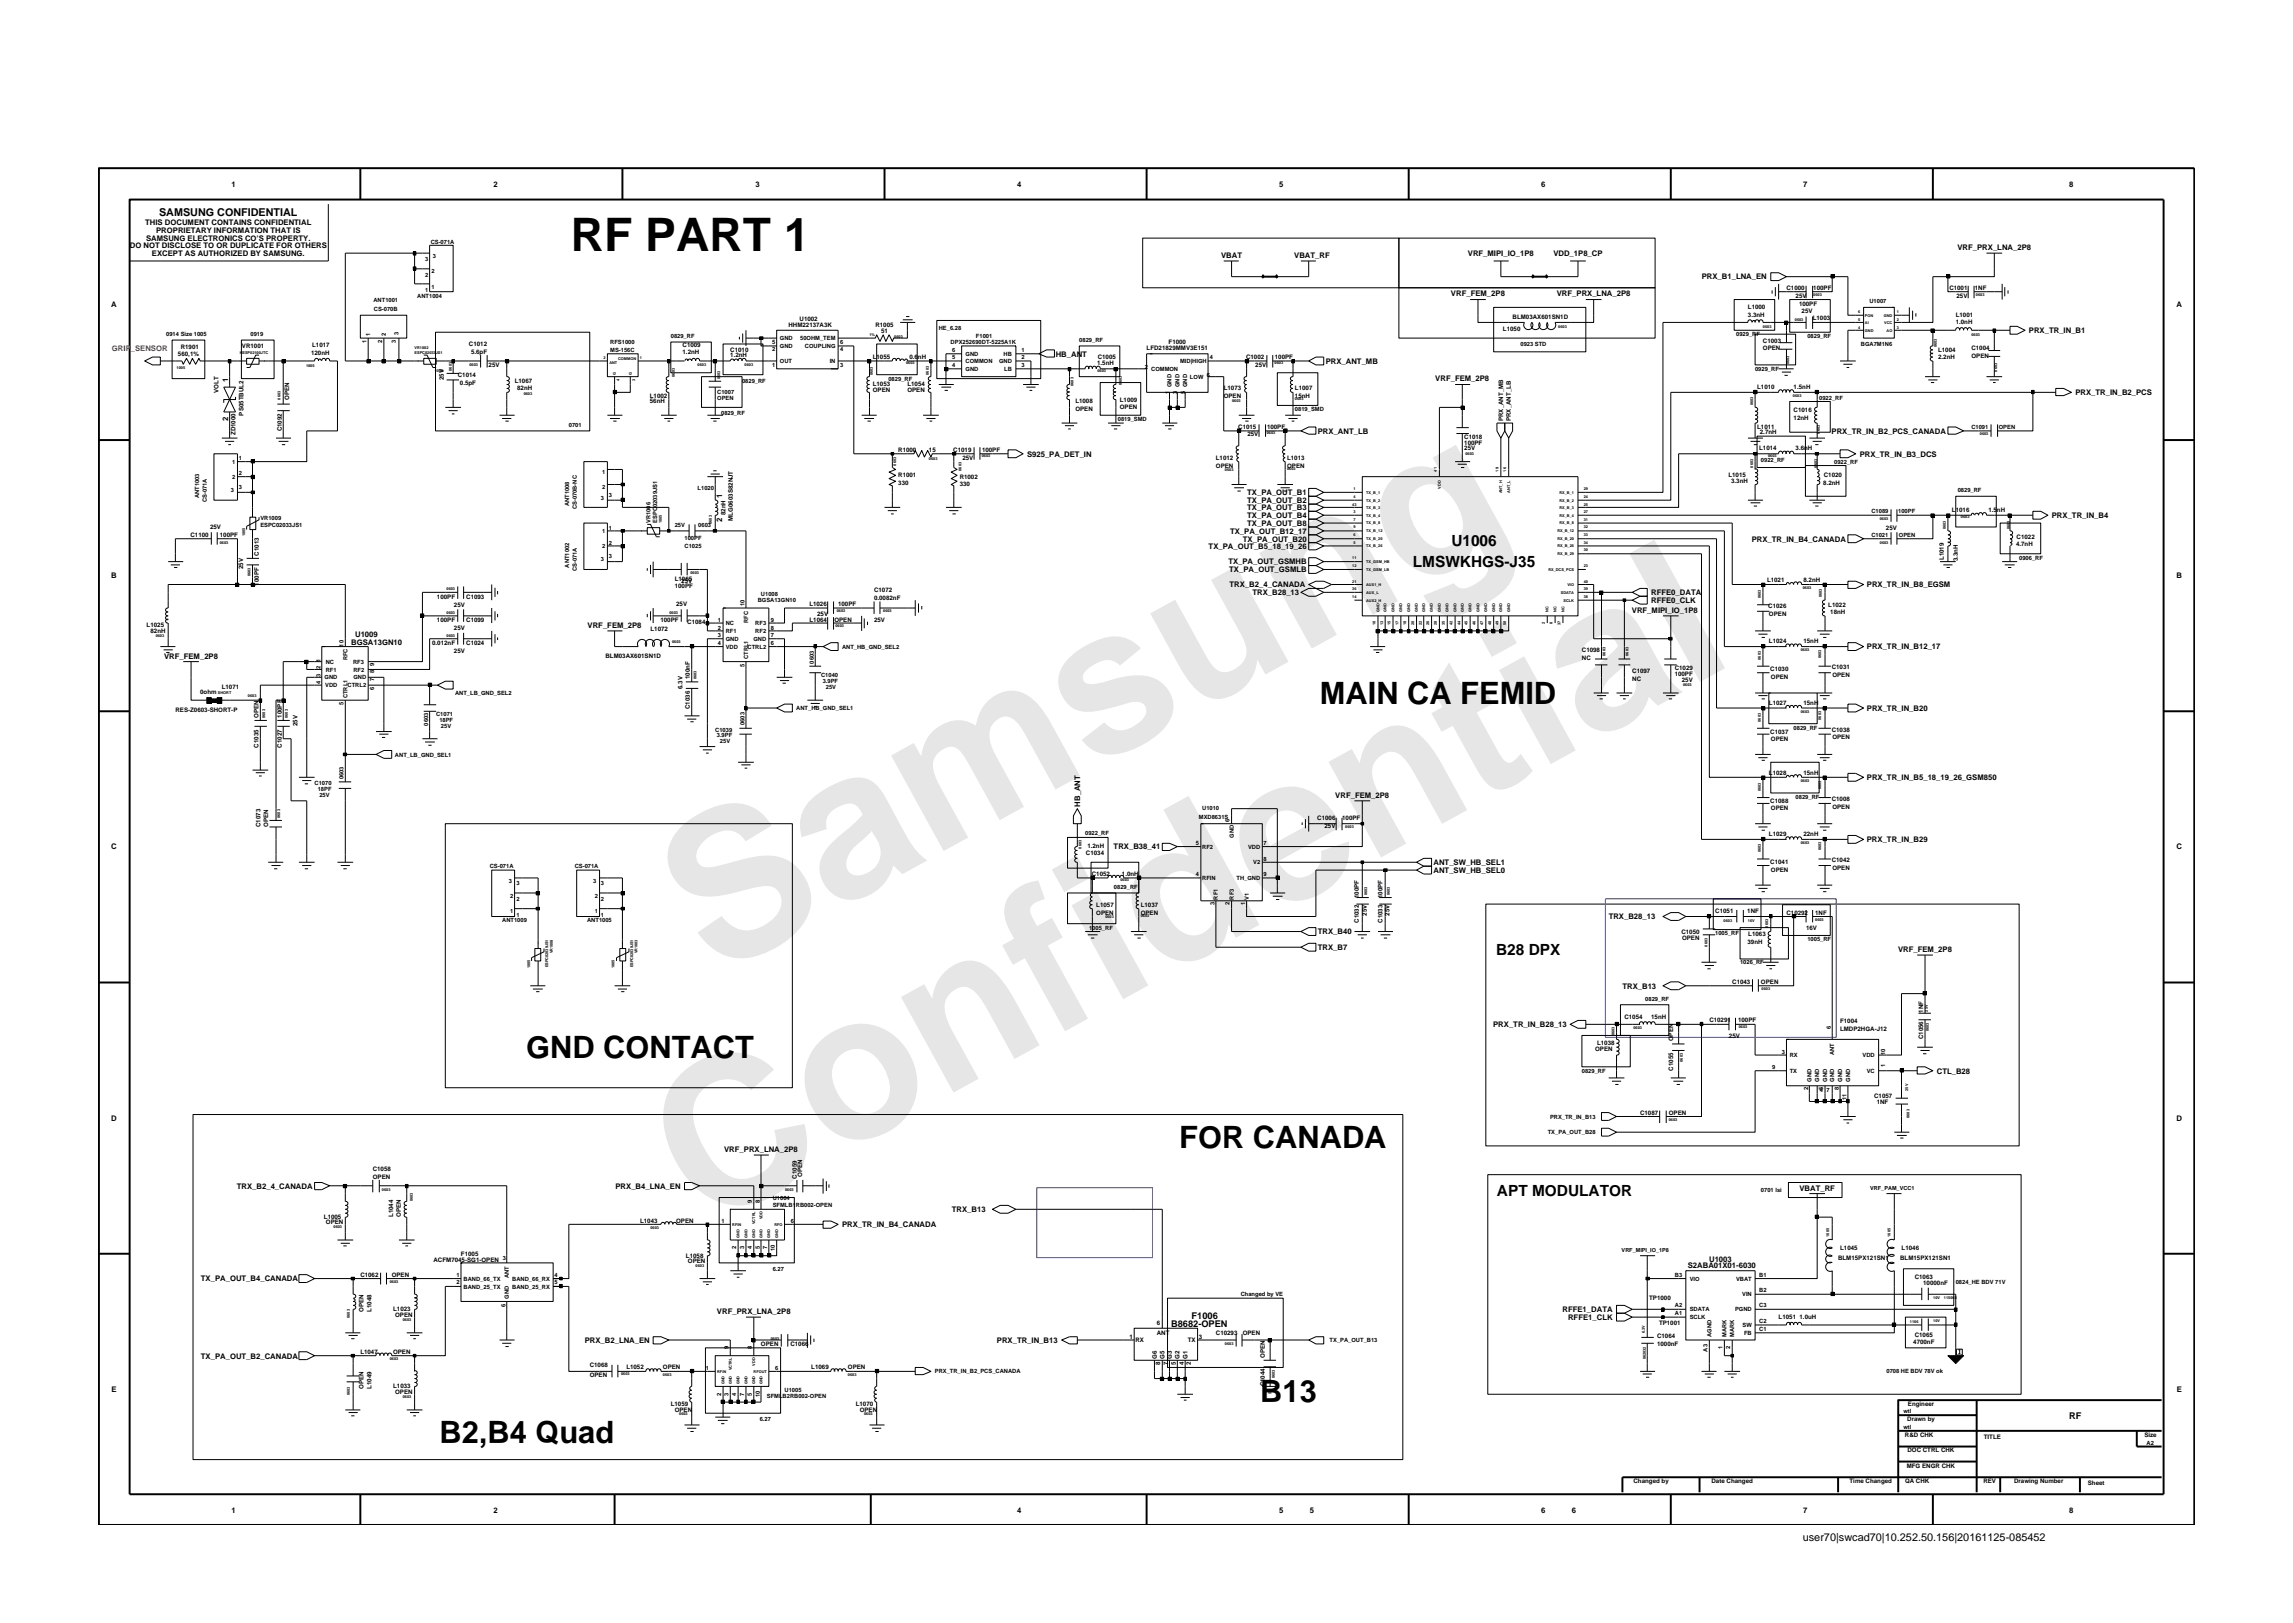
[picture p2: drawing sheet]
<svg xmlns="http://www.w3.org/2000/svg" width="297mm" height="210mm" viewBox="0 0 297 210" stroke-linecap="round" stroke-linejoin="round" font-family="sans-serif">
<defs><g id="words">
<g font-size="26.5" fill="#e6e6e6">
<text x="92.4" y="126.7" transform="rotate(-29 92.4 126.7)">Samsung</text>
<text x="91.1" y="159.4" transform="rotate(-29 91.1 159.4)">Confidential</text>
</g>
<text font-size="6" x="73.9" y="32.5">RF PART 1</text>
<g font-size="4">
<text x="171" y="91.2">MAIN CA FEMID</text>
<text x="68.2" y="137.1">GND CONTACT</text>
<text x="152.8" y="148.7">FOR CANADA</text>
<text x="163.3" y="181.6">B13</text>
<text x="56.9" y="186.9">B2,B4 Quad</text>
</g>
<g font-size="2">
<text x="188" y="70.8">U1006</text>
<text x="183" y="73.5">LMSWKHGS-J35</text>
<text x="193.8" y="123.7">B28 DPX</text>
<text x="193.9" y="154.9">APT MODULATOR</text>
</g>
<g font-size="1.4">
<text x="20.6" y="28">SAMSUNG CONFIDENTIAL</text>
<text x="233.5" y="199.7">user70|swcad70|10.252.50.156|20161125-085452</text>
</g>
<g font-size="1.2">
<text x="151.7" y="171.9">B8682-OPEN</text>
<text x="154.4" y="170.9">F1006</text>
<text x="268" y="183.8">RF</text>
</g>
<g font-size="1">
<text x="18.8" y="29.2">THIS DOCUMENT CONTAINS CONFIDENTIAL</text>
<text x="30" y="24.2">1</text>
<text x="63.9" y="24.2">2</text>
<text x="97.9" y="24.2">3</text>
<text x="131.7" y="24.2">4</text>
<text x="165.7" y="24.2">5</text>
<text x="199.6" y="24.2">6</text>
<text x="233.6" y="24.2">7</text>
<text x="268.1" y="24.2">8</text>
<text x="16.8" y="32.1">DO NOT DISCLOSE TO OR DUPLICATE FOR OTHERS</text>
<text x="18.9" y="31.2">SAMSUNG ELECTRONICS CO’S PROPERTY.</text>
<text x="19.7" y="33.2">EXCEPT AS AUTHORIZED BY SAMSUNG.</text>
<text x="20.2" y="30.2">PROPRIETARY INFORMATION THAT IS</text>
<text x="158.2" y="33.4">VBAT</text>
<text x="167.7" y="33.4">VBAT_RF</text>
<text x="190.1" y="33.2">VRF_MIPI_IO_1P8</text>
<text x="201.2" y="33.2">VDD_1P8_CP</text>
<text x="253.6" y="32.4">VRF_PRX_LNA_2P8</text>
<text x="14.4" y="39.8">A</text>
<text x="188" y="38.4">VRF_FEM_2P8</text>
<text x="201.7" y="38.4">VRF_PRX_LNA_2P8</text>
<text x="220.4" y="36.2">PRX_B1_LNA_EN</text>
<text x="281.9" y="39.8">A</text>
<text x="136.8" y="46.2">HB_ANT</text>
<text x="171.7" y="47.1">PRX_ANT_MB</text>
<text x="262.8" y="43.1">PRX_TR_IN_B1</text>
<text x="29.6" y="49.5" transform="rotate(-90 29.6 49.5)">1</text>
<text x="185.9" y="49.4">VRF_FEM_2P8</text>
<text x="268.8" y="51.2">PRX_TR_IN_B2_PCS</text>
<text x="29.6" y="54.6" transform="rotate(-90 29.6 54.6)">2</text>
<text x="133" y="59.2">S925_PA_DET_IN</text>
<text x="170.7" y="56.2">PRX_ANT_LB</text>
<text x="237.3" y="56.2">PRX_TR_IN_B2_PCS_CANADA</text>
<text x="240.9" y="59.2">PRX_TR_IN_B3_DCS</text>
<text x="93.6" y="64.5" transform="rotate(-90 93.6 64.5)">1</text>
<text x="161.6" y="65.2">TX_PA_OUT_B2</text>
<text x="161.6" y="64.1">TX_PA_OUT_B1</text>
<text x="93.6" y="67.6" transform="rotate(-90 93.6 67.6)">2</text>
<text x="156.6" y="71.1">TX_PA_OUT_B5_18_19_26</text>
<text x="159.3" y="69.1">TX_PA_OUT_B12_17</text>
<text x="161" y="70.2">TX_PA_OUT_B20</text>
<text x="161.6" y="66.1">TX_PA_OUT_B3</text>
<text x="161.6" y="68.1">TX_PA_OUT_B8</text>
<text x="161.6" y="67.1">TX_PA_OUT_B4</text>
<text x="226.9" y="70.2">PRX_TR_IN_B4_CANADA</text>
<text x="265.8" y="67.1">PRX_TR_IN_B4</text>
<text x="14.4" y="74.9">B</text>
<text x="159.1" y="73.1">TX_PA_OUT_GSMHB</text>
<text x="159.2" y="74.1">TX_PA_OUT_GSMLB</text>
<text x="159.3" y="76.1">TRX_B2_4_CANADA</text>
<text x="162.2" y="77.1">TRX_B28_13</text>
<text x="213.9" y="77.1">RFFE0_DATA</text>
<text x="241.8" y="76.1">PRX_TR_IN_B8_EGSM</text>
<text x="281.9" y="74.9">B</text>
<text x="45.5" y="83.5">BGSA13GN10</text>
<text x="46" y="82.5">U1009</text>
<text x="76.1" y="81.3">VRF_FEM_2P8</text>
<text x="211.4" y="79.4">VRF_MIPI_IO_1P8</text>
<text x="213.9" y="78.1">RFFE0_CLK</text>
<text x="21.3" y="85.4">VRF_FEM_2P8</text>
<text x="241.8" y="84.1">PRX_TR_IN_B12_17</text>
<text x="241.8" y="92.1">PRX_TR_IN_B20</text>
<text x="241.8" y="101.1">PRX_TR_IN_B5_18_19_26_GSM850</text>
<text x="139.9" y="104.5" transform="rotate(-90 139.9 104.5)">HB_ANT</text>
<text x="173" y="103.3">VRF_FEM_2P8</text>
<text x="14.4" y="110">C</text>
<text x="144.3" y="110">TRX_B38_41</text>
<text x="185.7" y="112.1">ANT_SW_HB_SEL1</text>
<text x="185.7" y="113.1">ANT_SW_HB_SEL0</text>
<text x="241.8" y="109.1">PRX_TR_IN_B29</text>
<text x="281.9" y="110">C</text>
<text x="208.4" y="119.1">TRX_B28_13</text>
<text x="170.7" y="123.1">TRX_B7</text>
<text x="170.7" y="121">TRX_B40</text>
<text x="245.9" y="123.3">VRF_FEM_2P8</text>
<text x="210.2" y="128.1">TRX_B13</text>
<text x="193.4" y="133.1">PRX_TR_IN_B28_13</text>
<text x="250.9" y="139.1">CTL_B28</text>
<text x="14.4" y="145.3">D</text>
<text x="93.8" y="149.2">VRF_PRX_LNA_2P8</text>
<text x="281.9" y="145.3">D</text>
<text x="30.7" y="154">TRX_B2_4_CANADA</text>
<text x="79.7" y="154">PRX_B4_LNA_EN</text>
<text x="233.1" y="154.2">VBAT_RF</text>
<text x="109.1" y="159">PRX_TR_IN_B4_CANADA</text>
<text x="123.3" y="157">TRX_B13</text>
<text x="26" y="166">TX_PA_OUT_B4_CANADA</text>
<text x="218.6" y="164.2">S2ABA01X01-6030</text>
<text x="221.4" y="163.4">U1003</text>
<text x="75.8" y="174">PRX_B2_LNA_EN</text>
<text x="92.9" y="170.2">VRF_PRX_LNA_2P8</text>
<text x="129.1" y="174">PRX_TR_IN_B13</text>
<text x="202.4" y="170">RFFE1_DATA</text>
<text x="203.1" y="171">RFFE1_CLK</text>
<text x="26" y="176">TX_PA_OUT_B2_CANADA</text>
<text x="14.4" y="180.4">E</text>
<text x="282" y="180.4">E</text>
<text x="30" y="196">1</text>
<text x="63.9" y="196">2</text>
<text x="131.7" y="196">4</text>
<text x="165.7" y="196">5</text>
<text x="169.7" y="196">5</text>
<text x="199.6" y="196">6</text>
<text x="203.6" y="196">6</text>
<text x="233.6" y="196">7</text>
<text x="268.1" y="196">8</text>
</g>
<text font-size="1" fill="#f00" x="14.5" y="45.4">GRIP_SENSOR</text>
<g font-size=".8">
<text x="103.6" y="41.6">U1002</text>
<text x="195.9" y="41.4">BLM03AX601SN1D</text>
<text x="226.4" y="41">3.3nH</text>
<text x="226.4" y="40">L1000</text>
<text x="231.4" y="37.5">C1000</text>
<text x="232.6" y="38.6">25V</text>
<text x="233" y="39.6">100PF</text>
<text x="233.4" y="40.6">25V</text>
<text x="234.8" y="41.4">L1003</text>
<text x="234.9" y="37.5">100PF</text>
<text x="252.5" y="37.5">C1001</text>
<text x="253.4" y="41">L1001</text>
<text x="253.5" y="38.6">25V</text>
<text x="255.8" y="37.5">1NF</text>
<text x="23.1" y="46.2">560,1%</text>
<text x="23.4" y="45.2">R1901</text>
<text x="31.3" y="45.1">VR1001</text>
<text x="40.3" y="46">120nH</text>
<text x="40.4" y="45">L1017</text>
<text x="60.8" y="44.8">C1012</text>
<text x="61" y="45.8">5.6pF</text>
<text x="63.3" y="47.5">25V</text>
<text x="88.4" y="44.9">C1009</text>
<text x="88.4" y="45.8">1.2nH</text>
<text x="94.6" y="45.6">C1010</text>
<text x="94.6" y="46.3">1.2nH</text>
<text x="102.1" y="42.3">HHM22137A3K</text>
<text x="113.1" y="46.5">L1055</text>
<text x="113.4" y="42.3">R1005</text>
<text x="114.1" y="43.1">51</text>
<text x="117.8" y="46.5">0.6nH</text>
<text x="142.1" y="47.3">1.5nH</text>
<text x="142.2" y="46.5">C1005</text>
<text x="148.5" y="45.3">LFD21829MMV3E151</text>
<text x="151.4" y="44.6">F1000</text>
<text x="161.4" y="46.5">C1002</text>
<text x="162.6" y="47.5">25V</text>
<text x="165.1" y="46.5">100PF</text>
<text x="194.7" y="42.8">L1050</text>
<text x="228.4" y="44.4">C1003</text>
<text x="228.4" y="45.4">OPEN</text>
<text x="251.1" y="46.5">2.2nH</text>
<text x="251.1" y="45.6">L1004</text>
<text x="253.4" y="42">1.0nH</text>
<text x="255.4" y="46.4">OPEN</text>
<text x="255.4" y="45.4">C1004</text>
<text x="28.3" y="50.9" transform="rotate(-90 28.3 50.9)">VOLT</text>
<text x="31.5" y="53.8" transform="rotate(-90 31.5 53.8)">PS05TBUL2</text>
<text x="37.5" y="51.8" transform="rotate(-90 37.5 51.8)">OPEN</text>
<text x="57.5" y="49.2" transform="rotate(-90 57.5 49.2)">25V</text>
<text x="59.3" y="48.8">C1014</text>
<text x="59.6" y="49.8">0.5pF</text>
<text x="66.7" y="49.6">L1067</text>
<text x="67" y="50.6">82nH</text>
<text x="84.2" y="51.5">L1002</text>
<text x="84.2" y="52.3">56nH</text>
<text x="113.1" y="50.8">OPEN</text>
<text x="113.1" y="50">L1053</text>
<text x="117.5" y="50.8">OPEN</text>
<text x="117.5" y="50.1">L1054</text>
<text x="139.3" y="53.3">OPEN</text>
<text x="139.3" y="52.3">L1008</text>
<text x="145.1" y="52">L1009</text>
<text x="145.1" y="53">OPEN</text>
<text x="158.5" y="50.6">L1073</text>
<text x="158.5" y="51.5">OPEN</text>
<text x="167.8" y="51.5">15nH</text>
<text x="167.8" y="50.6">L1007</text>
<text x="227.6" y="50.4">L1010</text>
<text x="232.4" y="53.4">C1016</text>
<text x="232.4" y="50.4">1.5nH</text>
<text x="30.5" y="56.4" transform="rotate(-90 30.5 56.4)">ZD1000</text>
<text x="36.5" y="55.9" transform="rotate(-90 36.5 55.9)">C1092</text>
<text x="116.4" y="58.5">R1000</text>
<text x="120.3" y="58.5">15</text>
<text x="123.5" y="58.5">C1019</text>
<text x="124.7" y="59.5">25V</text>
<text x="127.2" y="58.5">100PF</text>
<text x="157.5" y="59.5">L1012</text>
<text x="160.4" y="55.6">C1015</text>
<text x="161.6" y="56.5">25V</text>
<text x="164.1" y="55.6">100PF</text>
<text x="166.7" y="59.5">L1013</text>
<text x="189.7" y="58.4">25V</text>
<text x="189.7" y="57.6">100PF</text>
<text x="189.7" y="56.8">C1018</text>
<text x="194.7" y="54.6" transform="rotate(-90 194.7 54.6)">PRX_ANT_MB</text>
<text x="195.7" y="54.6" transform="rotate(-90 195.7 54.6)">PRX_ANT_LB</text>
<text x="227.6" y="55.6">L1011</text>
<text x="227.9" y="58.4">L1014</text>
<text x="228" y="56.2">2.7nH</text>
<text x="232.4" y="54.4">12nH</text>
<text x="232.6" y="58.4">3.6nH</text>
<text x="116.4" y="61.8">R1001</text>
<text x="116.4" y="62.8">330</text>
<text x="124.3" y="63">330</text>
<text x="124.3" y="62">R1002</text>
<text x="157.5" y="60.6">OPEN</text>
<text x="166.7" y="60.6">OPEN</text>
<text x="223.9" y="61.8">L1015</text>
<text x="224.3" y="62.5">3.3nH</text>
<text x="236.2" y="62.8">8.2nH</text>
<text x="236.3" y="61.8">C1020</text>
<text x="24.7" y="69.5">C1100</text>
<text x="27.2" y="68.5">25V</text>
<text x="28.5" y="69.5">100PF</text>
<text x="33.5" y="72" transform="rotate(-90 33.5 72)">C1013</text>
<text x="94" y="66.8" transform="rotate(-90 94 66.8)">82nH</text>
<text x="94.9" y="67.5" transform="rotate(-90 94.9 67.5)">MLG0603S82NJT</text>
<text x="244.3" y="68.6">25V</text>
<text x="252.9" y="66.3">L1016</text>
<text x="257.6" y="66.3">1.5nH</text>
<text x="261.2" y="70.7">4.7nH</text>
<text x="261.2" y="69.8">C1022</text>
<text x="31.5" y="73.8" transform="rotate(-90 31.5 73.8)">25V</text>
<text x="33.5" y="75.9" transform="rotate(-90 33.5 75.9)">100PF</text>
<text x="56.6" y="77.6">100PF</text>
<text x="60.4" y="77.6">C1093</text>
<text x="87.4" y="75.3">L1065</text>
<text x="87.4" y="76.2">100PF</text>
<text x="88.3" y="75.6">25V</text>
<text x="113.2" y="77.8">0.0082nF</text>
<text x="113.2" y="76.7">C1072</text>
<text x="228.9" y="75.4">L1021</text>
<text x="233.6" y="75.4">8.2nH</text>
<text x="251.8" y="72.6" transform="rotate(-90 251.8 72.6)">L1019</text>
<text x="253.6" y="72.7" transform="rotate(-90 253.6 72.7)">3.3nH</text>
<text x="19" y="81.2">L1025</text>
<text x="19.5" y="82">82nH</text>
<text x="56" y="83.6">0.012nF</text>
<text x="56.6" y="80.6">100PF</text>
<text x="58.8" y="81.6">25V</text>
<text x="58.8" y="78.6">25V</text>
<text x="60.4" y="80.6">C1099</text>
<text x="60.4" y="83.6">C1024</text>
<text x="84.3" y="81.7">L1072</text>
<text x="85.6" y="80.6">100PF</text>
<text x="87.6" y="78.5">25V</text>
<text x="89" y="80.9">C1084</text>
<text x="104.8" y="78.5">L1026</text>
<text x="104.9" y="80.6">L1064</text>
<text x="105.9" y="79.8">25V</text>
<text x="108.1" y="80.6">OPEN</text>
<text x="108.6" y="78.5">100PF</text>
<text x="113.2" y="80.5">25V</text>
<text x="229.1" y="78.8">C1026</text>
<text x="229.2" y="83.3">L1024</text>
<text x="229.2" y="79.8">OPEN</text>
<text x="233.6" y="83.3">15nH</text>
<text x="236.8" y="78.6">L1022</text>
<text x="237.1" y="79.6">18nH</text>
<text x="25.9" y="89.9">0ohm</text>
<text x="28.7" y="89.3">L1071</text>
<text x="58.8" y="84.6">25V</text>
<text x="78.4" y="85.2">BLM03AX601SN1D</text>
<text x="88.4" y="89.3" transform="rotate(-90 88.4 89.3)">6.3V</text>
<text x="89.4" y="88" transform="rotate(-90 89.4 88)">100nF</text>
<text x="204.9" y="85.5">NC</text>
<text x="204.9" y="84.5">C1098</text>
<text x="211.4" y="87.2">C1097</text>
<text x="211.4" y="88.3">NC</text>
<text x="216.9" y="86.8">C1029</text>
<text x="216.9" y="87.6">100PF</text>
<text x="217.9" y="88.3">25V</text>
<text x="229.3" y="87">C1030</text>
<text x="229.4" y="88">OPEN</text>
<text x="237.3" y="86.7">C1031</text>
<text x="237.4" y="87.7">OPEN</text>
<text x="22.7" y="92.3">RES-Z0603-SHORT-P</text>
<text x="33.5" y="93" transform="rotate(-90 33.5 93)">OPEN</text>
<text x="36.5" y="93" transform="rotate(-90 36.5 93)">100PF</text>
<text x="38.6" y="94.1" transform="rotate(-90 38.6 94.1)">25V</text>
<text x="89.4" y="91.9" transform="rotate(-90 89.4 91.9)">C1036</text>
<text x="229.2" y="91.3">L1027</text>
<text x="229.3" y="95">C1037</text>
<text x="229.4" y="96">OPEN</text>
<text x="233.6" y="91.3">15nH</text>
<text x="237.3" y="94.8">C1038</text>
<text x="237.4" y="95.7">OPEN</text>
<text x="33.5" y="96.9" transform="rotate(-90 33.5 96.9)">C1035</text>
<text x="36.5" y="96.9" transform="rotate(-90 36.5 96.9)">C1027</text>
<text x="229.2" y="100.3">L1028</text>
<text x="233.6" y="100.3">15nH</text>
<text x="33.7" y="107.1" transform="rotate(-90 33.7 107.1)">C1073</text>
<text x="34.7" y="107.1" transform="rotate(-90 34.7 107.1)">OPEN</text>
<text x="170.6" y="106.3">C1006</text>
<text x="171.6" y="107.3">25V</text>
<text x="173.9" y="106.3">100PF</text>
<text x="229.3" y="104">C1088</text>
<text x="229.4" y="104.9">OPEN</text>
<text x="237.3" y="103.7">C1008</text>
<text x="237.4" y="104.8">OPEN</text>
<text x="140.7" y="110.8">C1034</text>
<text x="140.9" y="109.8">1.2nH</text>
<text x="141.4" y="113.5">C1052</text>
<text x="145.3" y="113.5">1.0nH</text>
<text x="229.2" y="108.3">L1029</text>
<text x="229.3" y="112">C1041</text>
<text x="229.4" y="113">OPEN</text>
<text x="233.6" y="108.3">22nH</text>
<text x="237.3" y="111.7">C1042</text>
<text x="237.4" y="112.7">OPEN</text>
<text x="142" y="117.5">L1057</text>
<text x="142" y="118.5">OPEN</text>
<text x="147.8" y="118.5">OPEN</text>
<text x="147.8" y="117.5">L1037</text>
<text x="176" y="116.3" transform="rotate(-90 176 116.3)">100PF</text>
<text x="176" y="119.6" transform="rotate(-90 176 119.6)">C1032</text>
<text x="177.1" y="118.6" transform="rotate(-90 177.1 118.6)">25V</text>
<text x="179.1" y="119.6" transform="rotate(-90 179.1 119.6)">C1033</text>
<text x="179.1" y="116.3" transform="rotate(-90 179.1 116.3)">100PF</text>
<text x="180" y="118.6" transform="rotate(-90 180 118.6)">25V</text>
<text x="222.2" y="118.3">C1051</text>
<text x="226.3" y="118.3">1NF</text>
<text x="231.4" y="118.5">C10292</text>
<text x="235.1" y="118.5">1NF</text>
<text x="217.8" y="121">C1050</text>
<text x="217.9" y="121.8">OPEN</text>
<text x="226.4" y="122.2">39nH</text>
<text x="226.5" y="121.2">L1063</text>
<text x="234" y="120.5">16V</text>
<text x="224.4" y="127.5">C1043</text>
<text x="228.1" y="127.5">OPEN</text>
<text x="249.1" y="131.2" transform="rotate(-90 249.1 131.2)">1NF</text>
<text x="206.6" y="136.2">OPEN</text>
<text x="206.9" y="135.4">L1038</text>
<text x="210.4" y="132">C1054</text>
<text x="213.9" y="132">15nH</text>
<text x="216.8" y="134.9" transform="rotate(-90 216.8 134.9)">OPEN</text>
<text x="221.4" y="132.4">C10291</text>
<text x="224" y="134.5">25V</text>
<text x="225.2" y="132.4">100PF</text>
<text x="238.4" y="133.5">LMDP2HGA-J12</text>
<text x="238.4" y="132.5">F1004</text>
<text x="249.1" y="134.6" transform="rotate(-90 249.1 134.6)">C1056</text>
<text x="216.8" y="138.7" transform="rotate(-90 216.8 138.7)">C1055</text>
<text x="242.8" y="142.3">C1057</text>
<text x="243.1" y="143">1NF</text>
<text x="212.5" y="144.4">C1087</text>
<text x="216.2" y="144.4">OPEN</text>
<text x="48.3" y="152.7">OPEN</text>
<text x="48.3" y="151.7">C1058</text>
<text x="103.2" y="152.7" transform="rotate(-90 103.2 152.7)">C1059</text>
<text x="103.9" y="152.4" transform="rotate(-90 103.9 152.4)">OPEN</text>
<text x="42" y="157.9">L1005</text>
<text x="42.2" y="158.6">OPEN</text>
<text x="50.9" y="157.7" transform="rotate(-90 50.9 157.7)">L1044</text>
<text x="51.9" y="157.7" transform="rotate(-90 51.9 157.7)">OPEN</text>
<text x="82.9" y="158.4">L1043</text>
<text x="87.6" y="158.4">OPEN</text>
<text x="238.4" y="161.9">L1045</text>
<text x="246.3" y="161.9">L1046</text>
<text x="46.7" y="165.4">C1062</text>
<text x="50.7" y="165.4">OPEN</text>
<text x="56.2" y="163.5">ACFM7045-SG1-OPEN</text>
<text x="59.7" y="162.7">F1005</text>
<text x="88.9" y="162.9">L1058</text>
<text x="89.1" y="163.6">OPEN</text>
<text x="238.1" y="163.2">BLM15PX121SN1</text>
<text x="246.2" y="163.2">BLM15PX121SN1</text>
<text x="248" y="165.7">C1063</text>
<text x="249.1" y="166.5">10000nF</text>
<text x="47.1" y="169.9" transform="rotate(-90 47.1 169.9)">OPEN</text>
<text x="48.1" y="169.9" transform="rotate(-90 48.1 169.9)">L1048</text>
<text x="50.9" y="169.9">L1023</text>
<text x="51.2" y="170.6">OPEN</text>
<text x="146.3" y="173.4">1</text>
<text x="147.1" y="173.9">RX</text>
<text x="149.9" y="173">ANT</text>
<text x="149.9" y="171.6">6</text>
<text x="153.9" y="173.9">TX</text>
<text x="155.3" y="173.4">3</text>
<text x="157.5" y="173">C10293</text>
<text x="161" y="173">OPEN</text>
<text x="213.6" y="168.5">TP1000</text>
<text x="214.7" y="173.3">C1064</text>
<text x="214.9" y="171.7">TP1001</text>
<text x="230.4" y="170.9">L1051</text>
<text x="233.1" y="170.9">1.0uH</text>
<text x="248" y="173.2">C1065</text>
<text x="46.7" y="175.4">L1047</text>
<text x="47.1" y="179.9" transform="rotate(-90 47.1 179.9)">OPEN</text>
<text x="48.1" y="179.9" transform="rotate(-90 48.1 179.9)">L1049</text>
<text x="50.9" y="175.4">OPEN</text>
<text x="50.9" y="179.9">L1033</text>
<text x="76.4" y="177.2">C1068</text>
<text x="76.4" y="178.3">OPEN</text>
<text x="81.1" y="177.4">L1052</text>
<text x="85.9" y="177.4">OPEN</text>
<text x="98.6" y="174.4">OPEN</text>
<text x="102.4" y="174.4">C1066</text>
<text x="105.1" y="177.4">L1069</text>
<text x="109.8" y="177.4">OPEN</text>
<text x="149.8" y="176.1" transform="rotate(-90 149.8 176.1)">G6</text>
<text x="150.3" y="176.8" transform="rotate(-90 150.3 176.8)">8</text>
<text x="150.9" y="176.1" transform="rotate(-90 150.9 176.1)">G5</text>
<text x="151.3" y="176.8" transform="rotate(-90 151.3 176.8)">7</text>
<text x="151.8" y="176.1" transform="rotate(-90 151.8 176.1)">G3</text>
<text x="152.3" y="176.8" transform="rotate(-90 152.3 176.8)">5</text>
<text x="152.8" y="176.1" transform="rotate(-90 152.8 176.1)">G2</text>
<text x="153.3" y="176.8" transform="rotate(-90 153.3 176.8)">4</text>
<text x="153.8" y="176.1" transform="rotate(-90 153.8 176.1)">G1</text>
<text x="154.3" y="176.8" transform="rotate(-90 154.3 176.8)">2</text>
<text x="163.8" y="179.6" transform="rotate(-90 163.8 179.6)">C1044</text>
<text x="163.8" y="175.9" transform="rotate(-90 163.8 175.9)">OPEN</text>
<text x="214.7" y="174.4">1000nF</text>
<text x="247.8" y="174.1">4700nF</text>
<text x="51.2" y="180.6">OPEN</text>
<text x="86.9" y="182.1">L1059</text>
<text x="87.4" y="182.9">OPEN</text>
<text x="110.9" y="182.1">L1070</text>
<text x="111.4" y="182.9">OPEN</text>
<text x="247.1" y="184.1">Drawn by</text>
<text x="247.2" y="182.2">Engineer</text>
<text x="246.8" y="186.2">R&amp;D CHK</text>
<text x="247" y="190.1">MFG ENGR CHK</text>
<text x="247.1" y="188.1">DOC CTRL CHK</text>
<text x="257" y="186.4">TITLE</text>
<text x="277.8" y="186.2">Size</text>
<text x="211.6" y="192.2">Changed by</text>
<text x="221.7" y="192.2">Date Changed</text>
<text x="239.6" y="192.2">Time Changed</text>
<text x="246.8" y="192.2">QA CHK</text>
<text x="256.9" y="192.2">REV</text>
<text x="260.9" y="192.2">Drawing Number</text>
<text x="270.5" y="192.3">Sheet</text>
</g>
<g font-size=".7">
<text x="55.1" y="35.8">2</text>
<text x="55.1" y="33.8">3</text>
<text x="55.8" y="31.6">CS-071A</text>
<text x="55.9" y="35.4">2</text>
<text x="56.1" y="33.4">3</text>
<text x="48.4" y="39.1">ANT1001</text>
<text x="48.4" y="40.3">CS-070B</text>
<text x="54.1" y="38.6">ANT1004</text>
<text x="55.1" y="37.8">1</text>
<text x="55.9" y="37.5">1</text>
<text x="242.2" y="39.3">U1007</text>
<text x="21.5" y="43.5">0914 Size 1005</text>
<text x="32.5" y="43.5">0919</text>
<text x="47.5" y="44.5" transform="rotate(-90 47.5 44.5)">1</text>
<text x="48" y="43.5" transform="rotate(-90 48 43.5)">1</text>
<text x="49.5" y="44.5" transform="rotate(-90 49.5 44.5)">2</text>
<text x="50" y="43.5" transform="rotate(-90 50 43.5)">2</text>
<text x="51.3" y="44.4" transform="rotate(-90 51.3 44.4)">3</text>
<text x="51.6" y="43.5" transform="rotate(-90 51.6 43.5)">3</text>
<text x="79" y="44.6">RFS1000</text>
<text x="79" y="45.6">MS-156C</text>
<text x="86.9" y="43.8">0829_RF</text>
<text x="100" y="44.5">5</text>
<text x="100" y="47.6">1</text>
<text x="100" y="45.5">2</text>
<text x="101" y="44.1">GND</text>
<text x="101" y="47">OUT</text>
<text x="101" y="45.1">GND</text>
<text x="103.7" y="44.1">50OHM_TEM</text>
<text x="104.3" y="45.1">COUPLING</text>
<text x="107.5" y="47">IN</text>
<text x="108.8" y="45.5">4</text>
<text x="108.8" y="47.6">3</text>
<text x="108.8" y="44.5">6</text>
<text x="121.6" y="42.8">HE_6.28</text>
<text x="123.2" y="44.6">DPX252690DT-5225A1K</text>
<text x="123.3" y="47.5">4</text>
<text x="123.3" y="46.5">5</text>
<text x="123.3" y="45.6">6</text>
<text x="125.1" y="47">COMMON</text>
<text x="125.1" y="46.1">GND</text>
<text x="126.4" y="43.8">F1001</text>
<text x="129.4" y="47">GND</text>
<text x="130" y="46.1">HB</text>
<text x="132.3" y="47.5">3</text>
<text x="132.3" y="45.6">1</text>
<text x="132.3" y="46.5">2</text>
<text x="139.8" y="44.3">0829_RF</text>
<text x="148.3" y="47.8">2</text>
<text x="152.9" y="47">MID|HIGH</text>
<text x="156.7" y="46.4">4</text>
<text x="197" y="44.8">0923 STD</text>
<text x="224.9" y="43.5">0929_RF</text>
<text x="234.1" y="43.8">0829_RF</text>
<text x="241.1" y="44.8">BGA7M1N6</text>
<text x="92.9" y="51.1">C1007</text>
<text x="92.9" y="51.8">OPEN</text>
<text x="93.4" y="53.8">0829_RF</text>
<text x="96.1" y="49.6">0829_RF</text>
<text x="115.1" y="49.3">0829_RF</text>
<text x="125.1" y="48.1">GND</text>
<text x="130.1" y="48.1">LB</text>
<text x="149.1" y="48.1">COMMON</text>
<text x="151.5" y="51" transform="rotate(-90 151.5 51)">1</text>
<text x="151.8" y="50.2" transform="rotate(-90 151.8 50.2)">GND</text>
<text x="152.5" y="51" transform="rotate(-90 152.5 51)">3</text>
<text x="152.8" y="50.2" transform="rotate(-90 152.8 50.2)">GND</text>
<text x="153.5" y="51" transform="rotate(-90 153.5 51)">5</text>
<text x="153.8" y="50.2" transform="rotate(-90 153.8 50.2)">GND</text>
<text x="154.2" y="49.1">LOW</text>
<text x="156.3" y="48.8">6</text>
<text x="167.8" y="53.3">0819_SMD</text>
<text x="227.4" y="48">0929_RF</text>
<text x="235.7" y="51.8">0922_RF</text>
<text x="30.9" y="59.5">1</text>
<text x="73.7" y="55.3">0701</text>
<text x="144.8" y="54.6">0819_SMD</text>
<text x="228.1" y="59.8">0922_RF</text>
<text x="255.4" y="55.6">C1091</text>
<text x="258.9" y="55.6">OPEN</text>
<text x="25.8" y="64.5" transform="rotate(-90 25.8 64.5)">ANT1003</text>
<text x="26.8" y="65.1" transform="rotate(-90 26.8 65.1)">CS-071A</text>
<text x="29.9" y="63.7">3</text>
<text x="30.1" y="60.1">1</text>
<text x="30.1" y="62">2</text>
<text x="30.9" y="61.6">2</text>
<text x="30.9" y="63.3">3</text>
<text x="73.7" y="65.6" transform="rotate(-90 73.7 65.6)">ANT1008</text>
<text x="74.7" y="66" transform="rotate(-90 74.7 66)">CS-070B-NC</text>
<text x="77.8" y="64.8">3</text>
<text x="78" y="61.4">1</text>
<text x="78" y="63.3">2</text>
<text x="78.9" y="64.3">3</text>
<text x="90.4" y="63.5">L1020</text>
<text x="237.6" y="60.1">0922_RF</text>
<text x="253.6" y="63.8">0829_RF</text>
<text x="33.7" y="67.4">VR1009</text>
<text x="33.7" y="68.3">ESPC02033JS1</text>
<text x="78" y="69.1">1</text>
<text x="78" y="71">2</text>
<text x="78.9" y="68.6">1</text>
<text x="78.9" y="70.6">2</text>
<text x="84.3" y="67.8" transform="rotate(-90 84.3 67.8)">VR1006</text>
<text x="85.1" y="67.8" transform="rotate(-90 85.1 67.8)">ESPC02039JS1</text>
<text x="87.4" y="68.3">25V</text>
<text x="88.7" y="70.9">C1025</text>
<text x="88.7" y="69.9">100PF</text>
<text x="90.5" y="68.3">0603</text>
<text x="242.4" y="69.5">C1021</text>
<text x="242.4" y="66.5">C1089</text>
<text x="245.9" y="66.5">100PF</text>
<text x="246" y="69.5">OPEN</text>
<text x="73.7" y="73.5" transform="rotate(-90 73.7 73.5)">ANT1002</text>
<text x="74.7" y="74" transform="rotate(-90 74.7 74)">CS-071A</text>
<text x="77.8" y="72.7">3</text>
<text x="78.9" y="72.3">3</text>
<text x="98.6" y="77.2">U1008</text>
<text x="261.6" y="72.5">0906_RF</text>
<text x="44.5" y="83.8" transform="rotate(-90 44.5 83.8)">10</text>
<text x="93" y="80.5">1</text>
<text x="93" y="81.6">2</text>
<text x="93" y="82.6">3</text>
<text x="93" y="83.5">4</text>
<text x="94" y="81">NC</text>
<text x="94" y="82">RF1</text>
<text x="94" y="83">GND</text>
<text x="96.5" y="78.5" transform="rotate(-90 96.5 78.5)">10</text>
<text x="96.9" y="80.7" transform="rotate(-90 96.9 80.7)">RFC</text>
<text x="97.6" y="83">GND</text>
<text x="97.8" y="81">RF3</text>
<text x="97.8" y="82">RF2</text>
<text x="98.2" y="78">BGSA13GN10</text>
<text x="99.8" y="80.5">9</text>
<text x="99.9" y="83.5">6</text>
<text x="99.9" y="82.6">7</text>
<text x="99.9" y="81.6">8</text>
<text x="41.5" y="88.7" transform="rotate(-90 41.5 88.7)">4</text>
<text x="41.5" y="87.7" transform="rotate(-90 41.5 87.7)">3</text>
<text x="41.5" y="86.6" transform="rotate(-90 41.5 86.6)">2</text>
<text x="41.5" y="85.7" transform="rotate(-90 41.5 85.7)">1</text>
<text x="42.1" y="88">GND</text>
<text x="42.1" y="89">VDD</text>
<text x="42.2" y="86">NC</text>
<text x="42.2" y="87">RF1</text>
<text x="45" y="85.6" transform="rotate(-90 45 85.6)">RFC</text>
<text x="45" y="89">CTRL2</text>
<text x="45.7" y="86">RF3</text>
<text x="45.8" y="87">RF2</text>
<text x="45.8" y="88">GND</text>
<text x="48.5" y="89.4" transform="rotate(-90 48.5 89.4)">6</text>
<text x="48.5" y="88.3" transform="rotate(-90 48.5 88.3)">7</text>
<text x="48.5" y="87.2" transform="rotate(-90 48.5 87.2)">8</text>
<text x="48.5" y="86.2" transform="rotate(-90 48.5 86.2)">9</text>
<text x="94" y="84">VDD</text>
<text x="96.5" y="86.4" transform="rotate(-90 96.5 86.4)">5</text>
<text x="96.8" y="84">CTRL2</text>
<text x="96.9" y="85.4" transform="rotate(-90 96.9 85.4)">CTRL1</text>
<text x="105.4" y="86" transform="rotate(-90 105.4 86)">0603</text>
<text x="106.4" y="87.7">C1040</text>
<text x="106.6" y="88.5">3.9PF</text>
<text x="107" y="89.3">25V</text>
<text x="109.1" y="84">ANT_HB_GND_SEL2</text>
<text x="44.5" y="91.4" transform="rotate(-90 44.5 91.4)">5</text>
<text x="45" y="90.5" transform="rotate(-90 45 90.5)">CTRL1</text>
<text x="55.5" y="94" transform="rotate(-90 55.5 94)">0603</text>
<text x="56.5" y="92.7">C1071</text>
<text x="56.9" y="93.5">18PF</text>
<text x="57.1" y="94.3">25V</text>
<text x="59" y="90">ANT_LB_GND_SEL2</text>
<text x="92.6" y="94.8">C1039</text>
<text x="92.9" y="95.4">3.9PF</text>
<text x="96.5" y="93.9" transform="rotate(-90 96.5 93.9)">0603</text>
<text x="103.2" y="92">ANT_HB_GND_SEL1</text>
<text x="232.4" y="94.5">0829_RF</text>
<text x="40.7" y="101.7">C1070</text>
<text x="44.5" y="101" transform="rotate(-90 44.5 101)">0603</text>
<text x="51.2" y="98">ANT_LB_GND_SEL1</text>
<text x="93.3" y="96.2">25V</text>
<text x="41.2" y="102.5">18PF</text>
<text x="41.4" y="103.2">25V</text>
<text x="155.3" y="106.1">MXD8631S</text>
<text x="155.7" y="104.9">U1010</text>
<text x="159.3" y="106.5" transform="rotate(-90 159.3 106.5)">6</text>
<text x="232.6" y="103.5">0829_RF</text>
<text x="63.4" y="112.4">CS-071A</text>
<text x="74.5" y="112.4">CS-071A</text>
<text x="140.6" y="108.2">0922_RF</text>
<text x="154.9" y="113.5">4</text>
<text x="154.9" y="109.5">5</text>
<text x="155.7" y="109.9">RF2</text>
<text x="159.8" y="108.5" transform="rotate(-90 159.8 108.5)">GND</text>
<text x="161.7" y="109.9">VDD</text>
<text x="162.3" y="112">V2</text>
<text x="163.7" y="109.5">7</text>
<text x="163.7" y="111.5">8</text>
<text x="163.7" y="113.5">9</text>
<text x="65.1" y="119.4">ANT1009</text>
<text x="65.9" y="114.3">3</text>
<text x="66.1" y="118.3">1</text>
<text x="66.1" y="116.3">2</text>
<text x="66.9" y="118.7">1</text>
<text x="66.9" y="116.7">2</text>
<text x="66.9" y="114.7">3</text>
<text x="76.1" y="119.4">ANT1005</text>
<text x="76.8" y="114.3">3</text>
<text x="77.1" y="118.3">1</text>
<text x="77.1" y="116.3">2</text>
<text x="77.8" y="118.7">1</text>
<text x="77.8" y="116.7">2</text>
<text x="77.8" y="114.7">3</text>
<text x="144.3" y="115.2">0829_RF</text>
<text x="155.7" y="114">RFIN</text>
<text x="157.3" y="117.3" transform="rotate(-90 157.3 117.3)">3</text>
<text x="157.8" y="116.5" transform="rotate(-90 157.8 116.5)">RF1</text>
<text x="159.3" y="117.3" transform="rotate(-90 159.3 117.3)">2</text>
<text x="159.8" y="116.5" transform="rotate(-90 159.8 116.5)">RF3</text>
<text x="160.2" y="114">TH_GND</text>
<text x="161.3" y="117.3" transform="rotate(-90 161.3 117.3)">1</text>
<text x="161.8" y="116.5" transform="rotate(-90 161.8 116.5)">V1</text>
<text x="141.1" y="120.4">1005_RF</text>
<text x="222.2" y="121.2">1005_RF</text>
<text x="225.4" y="124.9">1026_RF</text>
<text x="234.1" y="121.9">1005_RF</text>
<text x="213.1" y="129.7">0829_RF</text>
<text x="230.8" y="136.5">3</text>
<text x="231.8" y="137">RX</text>
<text x="237.2" y="133.3" transform="rotate(-90 237.2 133.3)">6</text>
<text x="237.6" y="136.7" transform="rotate(-90 237.6 136.7)">ANT</text>
<text x="241.3" y="137">VDD</text>
<text x="244.2" y="136.7" transform="rotate(-90 244.2 136.7)">10</text>
<text x="204.9" y="139">0829_RF</text>
<text x="229.6" y="138.5">9</text>
<text x="231.8" y="139">TX</text>
<text x="234.2" y="141.3" transform="rotate(-90 234.2 141.3)">2</text>
<text x="234.7" y="140.2" transform="rotate(-90 234.7 140.2)">GND</text>
<text x="235.7" y="140.2" transform="rotate(-90 235.7 140.2)">GND</text>
<text x="235.7" y="141.5">4</text>
<text x="236.2" y="141.3" transform="rotate(-90 236.2 141.3)">5</text>
<text x="236.6" y="141.5">7</text>
<text x="236.7" y="140.2" transform="rotate(-90 236.7 140.2)">GND</text>
<text x="237.6" y="140.2" transform="rotate(-90 237.6 140.2)">GND</text>
<text x="238.2" y="141.3" transform="rotate(-90 238.2 141.3)">8</text>
<text x="238.6" y="140.2" transform="rotate(-90 238.6 140.2)">GND</text>
<text x="239.2" y="142.5" transform="rotate(-90 239.2 142.5)">11</text>
<text x="239.7" y="140.2" transform="rotate(-90 239.7 140.2)">GND</text>
<text x="241.8" y="139">VC</text>
<text x="244.2" y="138.3" transform="rotate(-90 244.2 138.3)">1</text>
<text x="200.5" y="146.9">TX_PA_OUT_B28</text>
<text x="200.8" y="144.9">PRX_TR_IN_B13</text>
<text x="97.4" y="155.9" transform="rotate(-90 97.4 155.9)">9</text>
<text x="98.4" y="155.9" transform="rotate(-90 98.4 155.9)">8</text>
<text x="100.1" y="155.4">U1004</text>
<text x="228.1" y="154.4">0701 lsi</text>
<text x="242.3" y="154.1">VRF_PAM_VCC1</text>
<text x="93.5" y="158.5">1</text>
<text x="95.4" y="161.9" transform="rotate(-90 95.4 161.9)">2</text>
<text x="96.4" y="161.9" transform="rotate(-90 96.4 161.9)">3</text>
<text x="97.4" y="161.9" transform="rotate(-90 97.4 161.9)">4</text>
<text x="98.4" y="161.9" transform="rotate(-90 98.4 161.9)">5</text>
<text x="99.4" y="161.9" transform="rotate(-90 99.4 161.9)">7</text>
<text x="100.1" y="156.4">SFMLB1RB002-OPEN</text>
<text x="102.4" y="158.5">6</text>
<text x="59.1" y="165.5">1</text>
<text x="59.1" y="166.4">2</text>
<text x="60.1" y="165.9">BAND_66_TX</text>
<text x="60.1" y="166.9">BAND_25_TX</text>
<text x="65.1" y="163.2">3</text>
<text x="65.9" y="165.6" transform="rotate(-90 65.9 165.6)">ANT</text>
<text x="66.4" y="165.9">BAND_66_RX</text>
<text x="66.4" y="166.9">BAND_25_RX</text>
<text x="71.8" y="165.5">4</text>
<text x="71.8" y="166.4">5</text>
<text x="100.1" y="164.6">6.27</text>
<text x="100.4" y="162.1" transform="rotate(-90 100.4 162.1)">10</text>
<text x="160.7" y="167.9">Changed by VE</text>
<text x="210.1" y="162.2">VRF_MIPI_IO_1P8</text>
<text x="217" y="165.4">B3</text>
<text x="218.9" y="165.9">VIO</text>
<text x="224.9" y="165.9">VBAT</text>
<text x="225.7" y="167.9">VIN</text>
<text x="227.9" y="165.4">B1</text>
<text x="227.9" y="167.4">B2</text>
<text x="253.4" y="166.4">0824_HE BDV 71V</text>
<text x="65.5" y="169.3" transform="rotate(-90 65.5 169.3)">6</text>
<text x="65.9" y="168.3" transform="rotate(-90 65.9 168.3)">GND</text>
<text x="172.2" y="173.9">TX_PA_OUT_B13</text>
<text x="217" y="170.4">A1</text>
<text x="217" y="169.4">A2</text>
<text x="218.9" y="170.9">SCLK</text>
<text x="218.9" y="169.9">SDATA</text>
<text x="221.7" y="173.2" transform="rotate(-90 221.7 173.2)">AGND</text>
<text x="223.7" y="173.2" transform="rotate(-90 223.7 173.2)">MARK</text>
<text x="224.7" y="173.2" transform="rotate(-90 224.7 173.2)">MARK</text>
<text x="224.8" y="169.9">PGND</text>
<text x="225.7" y="171.9">SW</text>
<text x="225.9" y="172.9">FB</text>
<text x="227.9" y="171.4">C2</text>
<text x="227.9" y="172.4">C1</text>
<text x="227.9" y="169.4">C3</text>
<text x="91.4" y="177.4">1</text>
<text x="94.4" y="174.8" transform="rotate(-90 94.4 174.8)">9</text>
<text x="97.4" y="174.8" transform="rotate(-90 97.4 174.8)">8</text>
<text x="100.4" y="177.4">6</text>
<text x="121.1" y="177.9">PRX_TR_IN_B2_PCS_CANADA</text>
<text x="221.2" y="175.1" transform="rotate(-90 221.2 175.1)">A3</text>
<text x="223.1" y="174.8" transform="rotate(-90 223.1 174.8)">1</text>
<text x="224.1" y="174.8" transform="rotate(-90 224.1 174.8)">2</text>
<text x="244.4" y="177.9">0708 HE BDV 78V ok</text>
<text x="93.4" y="180.8" transform="rotate(-90 93.4 180.8)">2</text>
<text x="94.4" y="180.8" transform="rotate(-90 94.4 180.8)">3</text>
<text x="95.4" y="180.8" transform="rotate(-90 95.4 180.8)">4</text>
<text x="96.4" y="180.8" transform="rotate(-90 96.4 180.8)">7</text>
<text x="97.4" y="180.8" transform="rotate(-90 97.4 180.8)">5</text>
<text x="98.4" y="184.1">6.27</text>
<text x="98.4" y="181" transform="rotate(-90 98.4 181)">10</text>
<text x="99.3" y="181.1">SFMLB2RB002-OPEN</text>
<text x="101.6" y="180.4">U1005</text>
<text x="246.6" y="185.1">wtl</text>
<text x="246.6" y="183.1">wtl</text>
<text x="278.1" y="187.1">A2</text>
</g>
<g font-size=".5">
<text x="232.5" y="41.6">0603</text>
<text x="234.9" y="38.4">0603</text>
<text x="240.7" y="41.6">5</text>
<text x="240.7" y="40.6">6</text>
<text x="241.6" y="42">AI</text>
<text x="241.6" y="41">PON</text>
<text x="244" y="41">GND</text>
<text x="244.1" y="42">VCC</text>
<text x="245.7" y="40.6">1</text>
<text x="245.7" y="41.6">2</text>
<text x="256" y="38.4">0603</text>
<text x="22.9" y="47.8">1005</text>
<text x="31.1" y="45.8">HESP02100JTC</text>
<text x="39.6" y="47.6">1005</text>
<text x="53.7" y="45.8">ESPC02033JS1</text>
<text x="53.7" y="45.2">VR1002</text>
<text x="60.8" y="47.4">0603</text>
<text x="78.2" y="46.5">2</text>
<text x="78.9" y="47.2">ANT</text>
<text x="80.1" y="46.7">COMMON</text>
<text x="82.9" y="46.5">1</text>
<text x="90.4" y="47.4">0603</text>
<text x="96.5" y="47.4">0603</text>
<text x="112.6" y="43.5">1%</text>
<text x="115.9" y="43.7">0603</text>
<text x="117.4" y="47.1">0603</text>
<text x="165.1" y="47.1">0603</text>
<text x="201.9" y="42.5">0603</text>
<text x="228.4" y="42.6">0603</text>
<text x="231.8" y="47.2" transform="rotate(-90 231.8 47.2)">0603</text>
<text x="240.7" y="42.6">4</text>
<text x="241.6" y="43">GND</text>
<text x="244.4" y="43">AO</text>
<text x="245.7" y="42.6">3</text>
<text x="250.9" y="45" transform="rotate(-90 250.9 45)">0603</text>
<text x="255.4" y="43.6">0603</text>
<text x="36.4" y="51.8" transform="rotate(-90 36.4 51.8)">0603</text>
<text x="56.3" y="48.1">1005</text>
<text x="58.5" y="48" transform="rotate(-90 58.5 48)">0603</text>
<text x="67.8" y="51.2">0603</text>
<text x="79.8" y="48.5" transform="rotate(-90 79.8 48.5)">G</text>
<text x="80.2" y="49.3" transform="rotate(-90 80.2 49.3)">4</text>
<text x="81.8" y="48.5" transform="rotate(-90 81.8 48.5)">G</text>
<text x="82.3" y="49.3" transform="rotate(-90 82.3 49.3)">3</text>
<text x="87.4" y="48.8" transform="rotate(-90 87.4 48.8)">0603</text>
<text x="93.3" y="49.1" transform="rotate(-90 93.3 49.1)">0603</text>
<text x="113.1" y="48.6" transform="rotate(-90 113.1 48.6)">0603</text>
<text x="120.3" y="48.5" transform="rotate(-90 120.3 48.5)">0603</text>
<text x="139.1" y="50" transform="rotate(-90 139.1 50)">0603</text>
<text x="142.2" y="48.1">0603</text>
<text x="145.3" y="49.8" transform="rotate(-90 145.3 49.8)">0603</text>
<text x="159.6" y="52">0603</text>
<text x="167.8" y="51.9">0603</text>
<text x="227.1" y="52.5" transform="rotate(-90 227.1 52.5)">0603</text>
<text x="232.3" y="51.4">0603</text>
<text x="258.7" y="48.1" transform="rotate(-90 258.7 48.1)">0603</text>
<text x="120.3" y="59.5">0603</text>
<text x="127.2" y="59.2">0603</text>
<text x="164.1" y="56.2">0603</text>
<text x="189.8" y="58.9">0603</text>
<text x="229" y="59.2">0603</text>
<text x="235.8" y="56.2" transform="rotate(-90 235.8 56.2)">0603</text>
<text x="256.5" y="56.4">0603</text>
<text x="116.1" y="60.3" transform="rotate(-90 116.1 60.3)">0603</text>
<text x="124.6" y="61" transform="rotate(-90 124.6 61)">0603</text>
<text x="158.7" y="61">0603</text>
<text x="166.7" y="60.9">0603</text>
<text x="175.2" y="65.5">43</text>
<text x="175.3" y="63.5">1</text>
<text x="175.3" y="64.5">4</text>
<text x="177" y="65.9">TX_B_3</text>
<text x="177" y="64">TX_B_1</text>
<text x="177" y="65">TX_B_2</text>
<text x="186.1" y="61.1" transform="rotate(-90 186.1 61.1)">41</text>
<text x="186.6" y="63.3" transform="rotate(-90 186.6 63.3)">VDD</text>
<text x="194.1" y="61.1" transform="rotate(-90 194.1 61.1)">19</text>
<text x="194.6" y="63.9" transform="rotate(-90 194.6 63.9)">ANT_H</text>
<text x="195.1" y="61.1" transform="rotate(-90 195.1 61.1)">16</text>
<text x="195.6" y="63.9" transform="rotate(-90 195.6 63.9)">ANT_L</text>
<text x="202" y="64">RX_B_1</text>
<text x="202" y="65">RX_B_2</text>
<text x="202" y="65.9">RX_B_3</text>
<text x="205.2" y="63.5">29</text>
<text x="205.2" y="64.5">24</text>
<text x="205.2" y="65.5">25</text>
<text x="227.1" y="60.6" transform="rotate(-90 227.1 60.6)">0603</text>
<text x="235.4" y="60.6" transform="rotate(-90 235.4 60.6)">0603</text>
<text x="28.5" y="70.4">0603</text>
<text x="31.8" y="69.5" transform="rotate(-90 31.8 69.5)">1005</text>
<text x="85.7" y="67.8" transform="rotate(-90 85.7 67.8)">1005</text>
<text x="92.2" y="67.9" transform="rotate(-90 92.2 67.9)">0603</text>
<text x="175.3" y="69.5">6</text>
<text x="175.3" y="67.4">7</text>
<text x="175.3" y="68.5">9</text>
<text x="175.3" y="70.5">5</text>
<text x="175.3" y="66.4">3</text>
<text x="177" y="70">TX_B_20</text>
<text x="177" y="67.9">TX_B_8</text>
<text x="177" y="69">TX_B_12</text>
<text x="177" y="70.9">TX_B_26</text>
<text x="177" y="66.9">TX_B_4</text>
<text x="201.7" y="71.9">RX_B_29</text>
<text x="201.7" y="69">RX_B_12</text>
<text x="201.7" y="70">RX_B_20</text>
<text x="201.7" y="70.9">RX_B_26</text>
<text x="202" y="67.9">RX_B_8</text>
<text x="202" y="66.9">RX_B_4</text>
<text x="205.2" y="71.4">30</text>
<text x="205.2" y="67.4">31</text>
<text x="205.2" y="68.5">32</text>
<text x="205.2" y="69.5">33</text>
<text x="205.2" y="70.5">34</text>
<text x="205.2" y="66.4">27</text>
<text x="243.5" y="67.4">0603</text>
<text x="243.5" y="70.4">0603</text>
<text x="252.1" y="68.5" transform="rotate(-90 252.1 68.5)">0603</text>
<text x="254" y="67.1">0603</text>
<text x="260.4" y="68.5" transform="rotate(-90 260.4 68.5)">0603</text>
<text x="32.5" y="74.6" transform="rotate(-90 32.5 74.6)">0603</text>
<text x="57.8" y="76.5">0603</text>
<text x="89.4" y="74.3">0603</text>
<text x="175.2" y="76.4">36</text>
<text x="175.2" y="75.5">21</text>
<text x="175.2" y="72.4">11</text>
<text x="175.2" y="73.4">12</text>
<text x="175.2" y="77.4">14</text>
<text x="177" y="76.9">AUX_L</text>
<text x="177" y="75.9">AUX1_H</text>
<text x="177" y="72.9">TX_GSM_HB</text>
<text x="177" y="74">TX_GSM_LB</text>
<text x="177" y="77.9">AUX2_H</text>
<text x="200.6" y="74">RX_DCS_PCS</text>
<text x="202.2" y="76.9">SDATA</text>
<text x="202.5" y="77.9">SCLK</text>
<text x="203" y="75.9">VIO</text>
<text x="205.2" y="73.4">23</text>
<text x="205.2" y="75.5">40</text>
<text x="205.2" y="77.4">38</text>
<text x="205.2" y="76.4">39</text>
<text x="228.1" y="77.5" transform="rotate(-90 228.1 77.5)">0603</text>
<text x="233.5" y="76.3">0603</text>
<text x="236" y="77.3" transform="rotate(-90 236 77.3)">0603</text>
<text x="20.2" y="82.5">0603</text>
<text x="57.8" y="82.5">0603</text>
<text x="57.8" y="79.5">0603</text>
<text x="86.7" y="79.5">0603</text>
<text x="87.1" y="83.3">0603</text>
<text x="108.2" y="81.2">0603</text>
<text x="108.4" y="79.3">0603</text>
<text x="114.4" y="79.3">0603</text>
<text x="178.2" y="81" transform="rotate(-90 178.2 81)">10</text>
<text x="178.7" y="79.3" transform="rotate(-90 178.7 79.3)">GND</text>
<text x="179.2" y="81" transform="rotate(-90 179.2 81)">13</text>
<text x="179.6" y="79.3" transform="rotate(-90 179.6 79.3)">GND</text>
<text x="180.1" y="81" transform="rotate(-90 180.1 81)">15</text>
<text x="180.6" y="79.3" transform="rotate(-90 180.6 79.3)">GND</text>
<text x="181.1" y="81" transform="rotate(-90 181.1 81)">17</text>
<text x="181.7" y="79.3" transform="rotate(-90 181.7 79.3)">GND</text>
<text x="182.2" y="81" transform="rotate(-90 182.2 81)">18</text>
<text x="182.7" y="79.3" transform="rotate(-90 182.7 79.3)">GND</text>
<text x="183.2" y="81" transform="rotate(-90 183.2 81)">20</text>
<text x="183.7" y="79.3" transform="rotate(-90 183.7 79.3)">GND</text>
<text x="184.2" y="81" transform="rotate(-90 184.2 81)">22</text>
<text x="184.6" y="79.3" transform="rotate(-90 184.6 79.3)">GND</text>
<text x="185.1" y="81" transform="rotate(-90 185.1 81)">26</text>
<text x="185.6" y="79.3" transform="rotate(-90 185.6 79.3)">GND</text>
<text x="186.1" y="81" transform="rotate(-90 186.1 81)">28</text>
<text x="186.6" y="79.3" transform="rotate(-90 186.6 79.3)">GND</text>
<text x="187.2" y="81" transform="rotate(-90 187.2 81)">35</text>
<text x="187.7" y="79.3" transform="rotate(-90 187.7 79.3)">GND</text>
<text x="188.2" y="81" transform="rotate(-90 188.2 81)">42</text>
<text x="188.7" y="79.3" transform="rotate(-90 188.7 79.3)">GND</text>
<text x="189.2" y="81" transform="rotate(-90 189.2 81)">44</text>
<text x="189.6" y="79.3" transform="rotate(-90 189.6 79.3)">GND</text>
<text x="190.1" y="81" transform="rotate(-90 190.1 81)">45</text>
<text x="190.6" y="79.3" transform="rotate(-90 190.6 79.3)">GND</text>
<text x="191.1" y="81" transform="rotate(-90 191.1 81)">46</text>
<text x="191.6" y="79.3" transform="rotate(-90 191.6 79.3)">GND</text>
<text x="192.1" y="81" transform="rotate(-90 192.1 81)">47</text>
<text x="192.7" y="79.3" transform="rotate(-90 192.7 79.3)">GND</text>
<text x="193.2" y="81" transform="rotate(-90 193.2 81)">48</text>
<text x="193.7" y="79.3" transform="rotate(-90 193.7 79.3)">GND</text>
<text x="194.1" y="81" transform="rotate(-90 194.1 81)">49</text>
<text x="194.6" y="79.3" transform="rotate(-90 194.6 79.3)">GND</text>
<text x="195.1" y="81" transform="rotate(-90 195.1 81)">50</text>
<text x="195.6" y="79.3" transform="rotate(-90 195.6 79.3)">GND</text>
<text x="200.1" y="80.9" transform="rotate(-90 200.1 80.9)">2</text>
<text x="200.6" y="79.3" transform="rotate(-90 200.6 79.3)">NC</text>
<text x="201.1" y="80.9" transform="rotate(-90 201.1 80.9)">8</text>
<text x="201.6" y="79.3" transform="rotate(-90 201.6 79.3)">NC</text>
<text x="202.1" y="81" transform="rotate(-90 202.1 81)">37</text>
<text x="202.6" y="79.3" transform="rotate(-90 202.6 79.3)">NC</text>
<text x="28.2" y="89.9">SHORT</text>
<text x="90.2" y="88" transform="rotate(-90 90.2 88)">0603</text>
<text x="208" y="84.9" transform="rotate(-90 208 84.9)">0603</text>
<text x="211" y="84.9" transform="rotate(-90 211 84.9)">0603</text>
<text x="218" y="88.9">0603</text>
<text x="228.1" y="85.5" transform="rotate(-90 228.1 85.5)">0603</text>
<text x="233.3" y="84.4">0603</text>
<text x="235.9" y="85.3" transform="rotate(-90 235.9 85.3)">0603</text>
<text x="32.1" y="90.3">0603</text>
<text x="34.3" y="93" transform="rotate(-90 34.3 93)">0603</text>
<text x="37.3" y="93" transform="rotate(-90 37.3 93)">0603</text>
<text x="228.1" y="93.5" transform="rotate(-90 228.1 93.5)">0603</text>
<text x="233.3" y="92.3">0603</text>
<text x="235.9" y="93.2" transform="rotate(-90 235.9 93.2)">0603</text>
<text x="233.3" y="101.3">0603</text>
<text x="36.3" y="105.9" transform="rotate(-90 36.3 105.9)">0603</text>
<text x="174.3" y="107.3">0603</text>
<text x="228.1" y="102.5" transform="rotate(-90 228.1 102.5)">0603</text>
<text x="235.9" y="102.2" transform="rotate(-90 235.9 102.2)">0603</text>
<text x="140.1" y="109.9" transform="rotate(-90 140.1 109.9)">0603</text>
<text x="228.1" y="110.4" transform="rotate(-90 228.1 110.4)">0603</text>
<text x="233.3" y="109.4">0603</text>
<text x="235.9" y="110.2" transform="rotate(-90 235.9 110.2)">0603</text>
<text x="143.2" y="119">0603</text>
<text x="145.1" y="114.1">0603</text>
<text x="147.8" y="118.8">0603</text>
<text x="177.1" y="115.9" transform="rotate(-90 177.1 115.9)">0603</text>
<text x="180.1" y="115.9" transform="rotate(-90 180.1 115.9)">0603</text>
<text x="223.3" y="119.4">0603</text>
<text x="226.4" y="119.4">16V</text>
<text x="235.1" y="119.3">0603</text>
<text x="68.7" y="125.4" transform="rotate(-90 68.7 125.4)">1005</text>
<text x="71" y="125.3" transform="rotate(-90 71 125.3)">ESPC02039JS1</text>
<text x="71.6" y="123.5" transform="rotate(-90 71.6 123.5)">VR1008</text>
<text x="79.6" y="125.4" transform="rotate(-90 79.6 125.4)">1005</text>
<text x="82" y="125.3" transform="rotate(-90 82 125.3)">ESPC02039JS1</text>
<text x="82.6" y="123.5" transform="rotate(-90 82.6 123.5)">VR1003</text>
<text x="221.2" y="122.6" transform="rotate(-90 221.2 122.6)">0603</text>
<text x="229.1" y="120.2" transform="rotate(-90 229.1 120.2)">0603</text>
<text x="228.2" y="128.2">0603</text>
<text x="249.7" y="131" transform="rotate(-90 249.7 131)">25V</text>
<text x="209.2" y="134.1" transform="rotate(-90 209.2 134.1)">0603</text>
<text x="211.6" y="133.3">0603</text>
<text x="218" y="137.5" transform="rotate(-90 218 137.5)">0603</text>
<text x="225.2" y="133.2">0603</text>
<text x="249.9" y="133.6" transform="rotate(-90 249.9 133.6)">0603</text>
<text x="247.2" y="141.3" transform="rotate(-90 247.2 141.3)">25V</text>
<text x="216.2" y="145.3">0603</text>
<text x="247.3" y="144.8" transform="rotate(-90 247.3 144.8)">0603</text>
<text x="49.5" y="154.2">0603</text>
<text x="53.5" y="155.6" transform="rotate(-90 53.5 155.6)">0603</text>
<text x="101.7" y="154.2">0603</text>
<text x="43.2" y="159.1">0603</text>
<text x="84.3" y="159.2">0603</text>
<text x="94.9" y="158.8">RFIN</text>
<text x="95.8" y="160.4" transform="rotate(-90 95.8 160.4)">GND</text>
<text x="96.8" y="160.4" transform="rotate(-90 96.8 160.4)">GND</text>
<text x="97.8" y="160.4" transform="rotate(-90 97.8 160.4)">GND</text>
<text x="97.8" y="158.6" transform="rotate(-90 97.8 158.6)">VCTRL</text>
<text x="98.8" y="160.4" transform="rotate(-90 98.8 160.4)">GND</text>
<text x="98.8" y="158" transform="rotate(-90 98.8 158)">VDD</text>
<text x="99.8" y="160.4" transform="rotate(-90 99.8 160.4)">GND</text>
<text x="100.3" y="158.8">RFO</text>
<text x="100.8" y="160.4" transform="rotate(-90 100.8 160.4)">GND</text>
<text x="237" y="160.2" transform="rotate(-90 237 160.2)">1005</text>
<text x="244.9" y="160.2" transform="rotate(-90 244.9 160.2)">1005</text>
<text x="50.5" y="166.2">0603</text>
<text x="90.1" y="164.1">0603</text>
<text x="45.3" y="170.7" transform="rotate(-90 45.3 170.7)">0603</text>
<text x="52.2" y="171.1">0603</text>
<text x="99.9" y="173.6">0603</text>
<text x="213.1" y="172.7" transform="rotate(-90 213.1 172.7)">6.3V</text>
<text x="247.4" y="171.4">1106</text>
<text x="250.4" y="168.3">10V</text>
<text x="250.4" y="171.2">10V</text>
<text x="251.8" y="168.3">115065</text>
<text x="50.5" y="176.2">0603</text>
<text x="80.5" y="178.2">0603</text>
<text x="85.9" y="178.3">0603</text>
<text x="92.9" y="177.8">RFIN</text>
<text x="93.9" y="179.4" transform="rotate(-90 93.9 179.4)">GND</text>
<text x="94.8" y="179.4" transform="rotate(-90 94.8 179.4)">GND</text>
<text x="94.8" y="177.5" transform="rotate(-90 94.8 177.5)">VCTRL</text>
<text x="95.8" y="179.4" transform="rotate(-90 95.8 179.4)">GND</text>
<text x="96.8" y="179.4" transform="rotate(-90 96.8 179.4)">GND</text>
<text x="97.6" y="177.8">RFOUT</text>
<text x="97.8" y="179.4" transform="rotate(-90 97.8 179.4)">GND</text>
<text x="97.8" y="176.9" transform="rotate(-90 97.8 176.9)">VDD</text>
<text x="98.8" y="179.4" transform="rotate(-90 98.8 179.4)">GND</text>
<text x="109.8" y="178.3">0603</text>
<text x="158.7" y="174.2">0603</text>
<text x="165.2" y="178.5" transform="rotate(-90 165.2 178.5)">0603</text>
<text x="213.2" y="176.1" transform="rotate(-90 213.2 176.1)">062032</text>
<text x="45.3" y="180.7" transform="rotate(-90 45.3 180.7)">0603</text>
<text x="52.2" y="181.1">0603</text>
<text x="88" y="183.3">0603</text>
<text x="111.9" y="183.3">0603</text>
</g>
</g></defs>
<g fill="none" stroke="#000" stroke-width=".13">
<path d="M42.5 26.4v7.4h-25.7M53.5 34.6h.4v.4h-.4zM53.5 32.6h.4v.4h-.4zM53.7 32.8v4h2M53.7 34.8h2M55.7 31.8h3v6h-3zM55.7 32.8h-11v14h10.2M148 30.8h33.2v6.5h-33.2zM158.5 33.8h2M159.5 33.8v2h4M168.5 33.8h2M169.5 33.8v2h-4"/>
<path d="M181.2 30.8h33.2v6.5h-33.2zM181.2 37.3h33.2v6.5h-33.2zM190.4 38.8h2.1M191.5 38.8v3h6a.59 .59 0 0 0 .5 .9 .59 .59 0 0 0 .5-.9M193.5 33.8h1.9M193.5 39.8h11.9v5.8h-11.9zM194.4 33.8v2h4.1M203.4 33.8h2M204.4 33.8v2h-4M205.4 38.8h2.1M206.4 38.8v3h-5a.59 .59 0 0 1-.5 .9 .59 .59 0 0 1-.4-.9M224.6 38.8h5.3v4h-5.3z"/>
<path d="M229.4 35.3h1l1 .5-1 .6h-1zM229.6 37.6v.4M230 37.2v1.2M230.4 36.8v2M230.4 37.8h3.6M231.4 35.8h8v5h2M231.8 38.8h5.3v4.2h-5.3zM234 37v1.6M234.8 37v1.6M237.2 35.6h.4v.4h-.4zM237.3 35.8v2h-2.5M241.4 39.8h4v4h-4z"/>
<path d="M245.1 39.8h.3M247.3 39.8v2M252.2 35.6h.4v.4h-.4zM252.3 35.8h-1.9v6h-5M252.3 35.8v2h2.7M255 37v1.6M255.7 37.8h3.7M255.7 37v1.6M257.3 32.8h2.1M258.3 32.8v3h-6M259.4 36.8v2M259.7 37.2v1.2"/>
<path d="M260.1 37.6v.4M18.7 46.8l1.1-.5h1v1h-1zM20.8 46.8h2.8l.1 .4 .5-.8 .4 .8 .3-.8 .4 .8 .5-.8 .1 .4h6M22.3 44.1h4.2v5h-4.2zM27.7 58.8h3.1v6h-3.1zM28.7 56.8h2.1M29 50.2l1.5 3.2h-1.5l1.5-3.2zM29.2 57.2h1.1M29.6 46.6h.3v.4h-.3zM29.6 57.6h.3M29.7 46.8v3.4M29.7 53.4v3.4"/>
<path d="M30.5 51.4v.4h-1.5v.4M30.8 59.8h1.9M31.3 44.1h4.2v5h-4.2zM31.9 46.4h1.7v.8h-1.7zM32.5 59.5h.5v.5h-.5zM32.7 59.8v7.2M33.6 46h-.5l-.7 1.6h-.5M33.6 46.8h7.2M35.8 56.8h1.9M35.9 53.2h1.6M35.9 52.4h1.6M36.1 57.2h1.3"/>
<path d="M36.5 46.6h.4v.4h-.4zM36.5 57.6h.4M36.7 46.8v5.6M36.7 53.2v3.6M40.8 46.8v-.3l.2-.1 .2 .1v.3M41.6 46.7l-.1-.1-.1-.1-.1 .1v.2M41.7 46.8l.1-.3 .1-.1 .2 .1 .1 .3M42.2 46.8l.1-.3 .1-.1 .2 .1 .1 .3M42.7 46.8h1v9h-4v4h-7M46.7 40.8h6v3h-6zM47.5 46.6h.4v.4h-.4zM47.7 43.8v3"/>
<path d="M49.5 46.6h.4v.4h-.4zM49.7 43.8v3M51.5 46.6h.4v.4h-.4zM51.7 43.8v3M54.9 46.4h1.6v.8h-1.6zM54.9 46h.4l.8 1.6h.4M56.4 43h20v12.8h-20zM56.5 46.8h5.8M57.7 52.8h2M57.9 49.2h1.6M57.9 48.4h1.6M58.1 53.2h1.2"/>
<path d="M58.5 46.6h.4v.4h-.4zM58.5 53.6h.4M58.7 46.8v1.6M58.7 49.2v3.6M62.3 46v1.6M63.1 46.8h15.6M63.1 46v1.6M64.7 53.8h2M65.1 54.2h1.1M65.5 46.6h.4v.4h-.4zM65.5 54.6h.4M65.6 46.8l.1 2 .2 .1 .1 .2-.1 .1-.2 .1"/>
<path d="M65.7 50.3l.2 .1 .1 .2-.1 .2h-.2l-.1 3M65.7 49.3l.2 .1 .1 .2-.1 .1-.2 .1 .2 .1 .1 .2-.1 .1-.2 .1M75.6 59.8h3.1v5.9h-3.1zM78.7 45.8h4v3h-4zM78.7 53.8h1.9M79 54.2h1.3M79.4 50.6h.5v.4h-.5zM79.4 54.6h.5M79.6 48.8v5M81.6 48.8v2h-2M82.7 46.8h6M85.6 53.8h2.1"/>
<path d="M86 54.2h1.2M86.5 46.6h.3v.4h-.3zM86.5 54.6h.3M86.6 49.3l-.2 .1-.1 .2 .1 .1 .2 .1-.2 .1-.1 .2 .1 .1 .2 .1M86.6 50.3l-.2 .1-.1 .2 .1 .2h.2v3M86.6 46.8v2l-.2 .1-.1 .2 .1 .1 .2 .1M86.9 44.3h5.2v4h-5.2zM88.8 46.7v-.1l.1-.1 .1 .1 .1 .2 .1-.2 .2-.1 .1 .1 .1 .2 .1-.3 .2-.1 .1 .1 .1 .3M90.1 46.8l.1-.3 .2-.1 .1 .1 .1 .3h4l.1-.2 .2-.1 .1 .1 .1 .2 .1-.2 .2-.1 .1 .1 .1 .2M90.9 48.8h5.2v4h-5.2zM91.6 53.8h2.1M91.8 50.2h1.6"/>
<path d="M91.8 49.4h1.6M92.1 54.2h1.1M92.4 46.6h.4v.4h-.4zM92.4 54.6h.4M92.7 46.8v2.6M92.7 50.2v3.6M93.7 44.6h5.1v3.9h-5.1zM95.6 46.8l.1-.3 .2-.1 .2 .1v.3M95.8 43.6v.4M96.1 46.8l.1-.3 .2-.1 .2 .1v.3M96.2 43.2v1.2M96.6 46.8h4"/>
<path d="M96.6 42.8v2M96.6 43.8h4M98.4 43.6h.4v.4h-.4zM98.6 43.8v1h2M100.6 42.8h8v5h-8zM107.6 47.8h1M108.6 44.8h2v14h7.8l.2-.4 .4 .8 .4-.8 .3 .8 .5-.8 .4 .8 .2-.4h5.4M108.6 46.8h7M111.6 53.8h2M112 54.2h1.2M112.4 46.6h.4v.4h-.4zM112.4 54.6h.4"/>
<path d="M112.6 50.3l-.2 .1-.1 .2 .1 .2h.2v3M112.6 49.3l-.2 .1-.1 .2 .1 .1 .2 .1-.2 .1-.1 .2 .1 .1 .2 .1M112.6 46.8v2l-.2 .1-.1 .2 .1 .1 .2 .1M113.6 44.6h5.2v3.9h-5.2zM115.4 58.6h.4v.4h-.4zM115.6 58.8v1.8l.4 .2-.8 .4 .8 .4-.8 .4 .8 .3-.8 .5 .4 .1v2.8M115.6 46.8l.1-.3 .2-.1 .1 .1 .1 .3M116.1 46.8l.1-.3 .2-.1 .1 .1 .1 .3M116.6 46.8l.1-.2 .2-.1 .1 .1 .1 .2M116.6 41.8h2M117 41.4h1.2M117.2 46.7l.1-.1 .1-.1 .1 .1v.2"/>
<path d="M117.4 41h.4M117.5 41.8v2h-1.7l-.2 .4-.4-.8-.4 .8-.4-.8-.4 .8-.4-.8-.2 .4h-4.8M117.5 46.8h7.1M119.6 53.8h2M120 54.2h1.2M120.4 46.6h.4v.4h-.4zM120.4 54.6h.4M120.6 50.3l-.3 .1v.2v.2h.3v3M120.6 49.3l-.3 .1v.2v.1l.3 .1-.3 .1v.2v.1l.3 .1M120.6 46.8v2l-.3 .1v.2v.1l.3 .1M121.4 41.5h13.4v7.6h-13.4zM121.6 49.8h2"/>
<path d="M121.9 50.2h1.3M122.4 47.6h.4v.4h-.4zM122.4 50.6h.4M122.5 47.8h2.1M123.4 58.6h.4v.4h-.4zM123.6 58.8v1.8l.4 .2-.8 .4 .8 .4-.8 .4 .8 .3-.8 .5 .4 .1v2.8M124.6 44.8h7v4h-7zM124.6 45.8h-2.1v4M126.2 57.9v1.6M126.9 58.8h3.7M126.9 57.9v1.6M130.6 58.3h1l.9 .5-.9 .5h-1z"/>
<path d="M131.5 44.8h.1M131.6 46.8h1.9v3M131.6 45.8h3M132.5 49.8h2.1M133 50.2h1.1M133.4 50.6h.3M134.6 45.8l1-.5h1v1h-1zM137.5 54.8h2.1M138 55.1h1.1M138.4 47.6h.3v.4h-.3zM138.4 55.6h.3M138.5 51.3h-.2l-.1 .2 .1 .2h.2v3.1"/>
<path d="M138.5 50.3l-.2 .1-.1 .2 .1 .2h.2M138.5 47.8v2l-.2 .1-.1 .2 .1 .1 .2 .1M138.6 50.8h-.3l-.1 .2 .1 .2h.2M139.8 44.8h5.3v4h-5.3zM141.1 47.8l-.1-.3-.2-.1-.2 .1v.3h-9M141.5 47.8l-.1-.3-.1-.1-.2 .1-.1 .3M141.5 47.8l.1-.3 .2-.1 .1 .1 .1 .3M142 47.8l.1-.3 .2-.1 .1 .1 .1 .3M142.5 49.6h5.3v4.2h-5.3zM142.5 47.8h6M143.5 54.8h2.1M144 55.1h1.1"/>
<path d="M144.3 47.6h.4v.4h-.4zM144.3 55.6h.4M144.5 51.3h-.2l-.1 .2 .1 .2h.2M144.5 50.3l-.2 .1-.1 .2 .1 .2h.2M144.5 49.8l-.2 .1-.1 .2 .1 .1 .2 .1M144.6 47.8v2M144.6 51.8v3M144.6 50.8h-.3l-.1 .2 .1 .2h.2M148.5 45.8h8v5h-8zM149 45.8h.3M150.6 54.8h1.9M150.9 55.1h1.2"/>
<path d="M151.3 52.6h.5v.4h-.5zM151.3 55.6h.5M151.5 50.8v4M152.3 52.6h.5v.4h-.5zM152.5 50.8v2M153.5 50.8v2h-2M156.5 48.8h2v7h4.6M156.5 46.8h7.6M160.3 55.6h.4v.4h-.4zM160.5 58.3l-.3 .1-.1 .1 .1 .2 .3 .1-.2 .1-.1 .1 .1 .2 .2 .1-.2 .1-.1 .1 .1 .2 .2 .1v3M160.5 55.8v2h-.3l-.1 .2 .1 .2 .3 .1M160.5 53.8h2"/>
<path d="M160.9 54.2h1.2M161.3 46.6h.4v.4h-.4zM161.3 54.6h.4M161.5 49.3l-.3 .1-.1 .2 .1 .1 .3 .1-.2 .1-.1 .2 .1 .1 .2 .1-.2 .1-.1 .2 .1 .2h.2v3M161.5 46.8v2l-.3 .1-.1 .2 .1 .1 .3 .1M163.1 55v1.6M163.9 55.8h4.6M163.9 55v1.6M164.1 46v1.6M164.9 46.8h4.6M164.9 46v1.6M165.5 48.3h5.2v4.2h-5.2z"/>
<path d="M166.3 55.6h.4v.4h-.4zM166.5 58.3l-.3 .1-.1 .1 .1 .2 .3 .1M166.5 57.8h-.3l-.1 .2 .1 .2 .3 .1M166.5 58.8l-.2 .1-.1 .1 .1 .2 .2 .1-.2 .1-.1 .1 .1 .2 .2 .1v3M166.5 53.8h2M166.5 55.8v2M166.9 54.2h1.2M167.3 46.6h.4v.4h-.4zM167.3 54.6h.4M167.5 50.3l-.3 .1v.2v.2h.3v3M167.5 49.3l-.3 .1v.2v.1l.3 .1-.3 .1v.2v.1l.3 .1M167.5 46.8v2l-.3 .1v.2v.1l.3 .1"/>
<path d="M168.5 55.8l1-.5h1v.9h-1zM169.5 46.8l1-.5h1v1h-1zM188.5 59.8h1.9M188.5 49.8h1.9M188.7 56.2h1.6M188.7 55.4h1.6M189.3 52.6h.4v.4h-.4zM189.4 49.8v5.6M189.4 56.2v3.6M189.4 52.8h-2.9v9M193.9 54.8h1v1l-.5 1-.5-1zM194.4 56.8v5"/>
<path d="M194.9 54.8h1v1l-.5 1-.5-1zM195.4 56.8v5M198.4 41.7a.59 .59 0 0 0 .1 .8 .59 .59 0 0 0 .8 .1 .59 .59 0 0 0 .1-.8M199.4 41.8a.59 .59 0 0 0 .5 .9 .59 .59 0 0 0 .5-.9M226.4 56.8h2M226.8 57.2h1.2M226.9 41.8v-.3l-.2-.1-.2 .1-.1 .3h-11v22h-11M227 41.7l.1-.1 .1-.1 .1 .1v.2M227.2 58.6h.4v.4h-.4zM227.2 50.6h.4v.4h-.4zM227.2 57.6h.4M227.4 43.3h5.2v4h-5.2z"/>
<path d="M227.4 50.8v2M227.4 54.8v2M227.4 58.8v2M227.4 54.3l.2 .1 .1 .2-.1 .1-.2 .1M227.4 53.3l.2 .1 .1 .1-.1 .2-.2 .1 .2 .1 .1 .1-.1 .2-.2 .1M227.4 52.8l.2 .1 .1 .1-.1 .2-.2 .1M227.4 41.8v-.3l.2-.1 .2 .1 .1 .3v-.3l.2-.1 .2 .1 .1 .3M227.6 56.5h6.3v4.1h-6.3zM228.4 41.8h5.6M230.4 47.8h2M230.6 44.4h1.6M230.6 45.2h1.6"/>
<path d="M230.8 48.2h1.2M230.9 58.8l-.1-.3-.1-.1-.2 .1-.1 .3h-12.9v6.9h-13.1M230.9 50.8l-.1-.2-.1-.1-.2 .1-.1 .2h-14v14h-12M230.9 58.8l.1-.3 .2-.1 .1 .1 .1 .3M230.9 50.8l.1-.2 .2-.1 .1 .1 .1 .2M231.2 41.6h.4v.4h-.4zM231.2 48.6h.4M231.4 41.8v2.6M231.4 45.2v2.6M231.8 52h5.3v4h-5.3zM232.3 58.8v-.3l-.2-.1-.2 .1v.3l-.1-.3-.2-.1-.2 .1v.3M232.3 50.8v-.2l-.2-.1-.2 .1v.2l-.1-.2-.2-.1-.2 .1v.3"/>
<path d="M232.4 58.8h6M232.4 50.8h33.9M234 41v1.6M234.4 56.8h2M234.8 41.8h6.6M234.8 57.2h1.2M234.8 41v1.6M235.1 58.6h.5v.4h-.5zM235.1 50.6h.5v.4h-.5zM235.1 57.6h.5M235.4 53.3l-.3 .1v.1v.2l.3 .1-.3 .1v.1v.2l.3 .1M235.4 54.3l-.3 .1v.2v.1l.3 .1v2"/>
<path d="M235.4 50.8v2l-.3 .1v.1v.2l.3 .1M235.4 58.8v2M238.4 58.3h1l1 .5-1 .5h-1zM238.4 46.8h2M238.8 47.2h1.2M239.2 47.6h.4M241.4 42.8h-2v4M245.4 40.8h1.9M247.8 40.2v1.2M248.2 40.6v.4M249.4 48.8h1.9M249.8 49.2h1.2"/>
<path d="M250.1 42.6h.5v.4h-.5zM250.1 49.6h.5M250.4 46.3h-.3l-.1 .2 .1 .2 .3 .1v2M250.4 45.3l-.3 .1-.1 .2 .1 .2h.3M250.4 42.8v2l-.3 .1-.1 .2 .1 .2h.3M250.4 45.8h-.3l-.1 .2 .1 .2h.3M252.3 55.3h1.1l1 .5-1 .4h-1.1zM253.8 42.8v-.3l-.2-.1-.2 .1v.3h-8M253.9 42.8v-.3l.2-.1 .2 .1 .1 .3M254.4 55.8h3.5M254.4 42.8v-.3l.2-.1 .2 .1 .1 .3v-.3l.2-.1 .2 .1 .1 .3M255.4 42.8h5"/>
<path d="M257.3 48.8h2.1M257.6 45.4h1.5M257.6 46.2h1.5M257.8 49.2h1.1M257.9 55v1.6M258.2 42.6h.3v.4h-.3zM258.2 49.6h.3M258.3 42.8v2.6M258.3 46.2v2.6M258.8 55v1.6M260.4 42.3h.9l1 .5-1 .5h-.9zM263.2 50.6h.3v.4h-.3z"/>
<path d="M263.3 50.8v5h-4.5M266.3 50.3h1l1 .5-1 .5h-1zM21.8 78.8h-.3l-.1 .2 .1 .2 .3 .1-.3 .1-.1 .1 .1 .2 .3 .1M21.8 79.8l-.3 .1-.1 .1 .1 .2 .3 .1M21.8 78.8v-3.1h22.9v8.1M21.8 72.8h1.9M22.1 73.2h1.2M22.5 73.5h.5M27.4 69.8h-4.7v3M27.4 68.9v1.7M28.1 69.8h2.7v5.9M28.1 68.9v1.7"/>
<path d="M30.5 75.6h.4v.4h-.4zM30.8 63.8h1.9M30.8 61.8h1.9M31.9 73.2h1.7M31.9 72.3h1.7M32.4 67h.7v1.6h-.7zM32.5 75.6h.5v.4h-.5zM32.5 63.6h.5v.4h-.5zM32.5 61.6h.5v.4h-.5zM32.7 68.6v3.7M32.7 73.2v2.5M33.6 67v.3l-1.7 .9v.4"/>
<path d="M54.5 79.5h.4v.5h-.4zM54.7 79.8v5.9h-7M54.7 79.8h4.6M59.3 76.7h-4.6v3.1M59.3 76v1.6M59.3 78.9v1.6M60.1 79.8h3.6M60.1 76.7h3.6M60.1 76v1.6M60.1 78.9v1.6M63.7 75.7v2.1M63.7 78.8v1.9"/>
<path d="M64.1 76.1v1.2M64.1 79.2v1.2M64.5 76.6v.4M64.5 79.5v.5M75.6 67.8h3.1v6h-3.1zM78.7 60.8h1.9v4.9h6v3.1M78.7 62.8h1.9M78.7 64.8h1.9M78.7 68.8h5.1M78.7 70.7h1.9M80.5 70.6h.4v.4h-.4zM80.5 68.6h.4v.3h-.4z"/>
<path d="M80.5 64.5h.4v.5h-.4zM80.5 62.6h.4v.3h-.4zM80.6 68.8v4h-1.9M83.8 68.4h1.7v.8h-1.7zM83.8 67.9h.5l.7 1.6h.5M83.8 73.6v.3M83.8 79.5v.5M84.3 73.2v1.2M84.3 79.2v1.2M84.6 72.8v2M84.6 78.8v1.9M84.6 79.8h3.7"/>
<path d="M84.6 73.8h3.7M85.5 68.8h3.8M86.5 68.6h.3v.3h-.3zM88.3 72.9v1.6M88.3 78.9v1.6M89 79.8h2.6M89 73.8h2.6v7.9h2.1M89 72.9v1.6M89 78.9v1.6M89.3 67.9v1.6M90 68.8h6.6v10M90 67.9v1.6"/>
<path d="M91.5 79.5h.3v.5h-.3zM91.6 61.8h2.1M92.1 61.4h1.1M92.4 68.6h.4v.3h-.4zM92.4 61h.4M92.7 61.8v3l.2 .1 .1 .2-.1 .1-.2 .1M92.7 65.7l.2 .1 .1 .2-.1 .2h-.2M92.7 66.2l.2 .1 .1 .2-.1 .2h-.2v2.1M92.7 65.4h.2v.2v.1h-.2M93.7 78.8h5.9v6.9h-5.9zM107.2 78.8h-5.6v1.9h-2M107.2 77.9v1.6"/>
<path d="M107.2 80v1.6M108 78.8h5.2M108 77.9v1.6M108 80v1.6M111.6 79.8v1.9M113.2 77.9v1.6M114 78.8h4.6M114 77.9v1.6M114.6 65.7h2M115 66.2h1.2M115.4 66.6h.4M118.6 77.8v2"/>
<path d="M119 78.2v1.2M119.4 78.5v.4M122.5 65.7h2.1M123 66.2h1.1M123.4 66.6h.4M159.5 62.8h2M159.9 63.2h1.2M160.3 63.6h.4M165.5 62.8h2M165.9 63.2h1.2M166.3 63.6h.4M168.5 76.7l1-.5h1l1 .5-1 .5h-1z"/>
<path d="M169.5 72.2h1l1 .6-1 .5h-1zM169.5 65.3h1l1 .4-1 .5h-1zM169.5 66.2h1l1 .5-1 .6h-1zM169.5 67.3h1l1 .5-1 .5h-1zM169.5 63.3h1l1 .5-1 .5h-1zM169.5 68.3h1l1 .5-1 .5h-1zM169.5 73.3h1l1 .5-1 .5h-1zM169.5 69.3h1l1 .5-1 .5h-1zM169.5 64.3h1l1 .5-1 .5h-1zM169.5 70.3h1l1 .4-1 .5h-1zM169.5 75.7l1-.4h1l1 .4-1 .5h-1zM171.5 65.7h5"/>
<path d="M171.5 63.8h5M171.5 64.8h5M171.5 72.8h5M171.5 68.8h5M171.5 70.7h5M171.5 76.7h5M171.5 66.7h5M171.5 67.8h5M171.5 69.8h5M171.5 73.8h5M172.5 75.7h4M175.5 77.8h1"/>
<path d="M176.5 61.8h27.9v18h-27.9zM178.5 79.8v4M179.4 79.8v1.9M180.5 79.8v1.9M181.5 79.8v1.9M182.5 79.8v1.9M183.5 79.8v1.9M184.4 79.8v1.9M185.4 79.8v1.9M186.5 79.8v1.9M187.5 79.8v1.9M188.5 79.8v1.9"/>
<path d="M188.8 60.1h1.2M189.3 60.6h.4M189.4 79.8v1.9M190.4 79.8v1.9M191.5 79.8v1.9M192.5 79.8v1.9M193.5 79.8v1.9M194.4 79.8v1.9M195.4 79.8v1.9h-1M200.4 79.8v.9M201.5 79.8v.9M202.5 79.8v.9"/>
<path d="M204.4 67.8h20v7.9h7l.1-.2h.1h.1l.1 .2M204.4 70.7h17v30h7M204.4 68.8h19v15h8M204.4 75.7h2v7h10M204.4 76.7h7M204.4 77.8h7M204.4 66.7h40.6M204.4 69.8h18v21.9h9M204.4 71.7h16v37h11M204.4 73.8h1M207.2 76.6h.4v.4h-.4zM207.5 76.7v8.7"/>
<path d="M210.3 77.6h.3v.3h-.3zM210.4 77.8v7.6M211.4 77.8l1.1-.6h.9v1.1h-.9zM211.4 76.7l1.1-.5h.9v1h-.9zM215.4 79.8h2.1M216.4 79.8v5.6M226.4 64.8h2M226.8 65.1h1.2M227.2 65.6h.4M227.3 60.8h.3l.1 .2-.1 .2-.2 .1h.2l.1 .2-.1 .2h-.2M227.4 62.8v2M227.4 62.3h.2l.1 .2-.1 .2-.2 .1"/>
<path d="M227.4 61.8h.2l.1 .2-.1 .2h-.2M227.6 79.2h1.6M227.6 78.3h1.6M228.2 75.6h.4v.4h-.4zM228.4 75.7v2.6M228.4 79.2v2.5M232.8 75.7v-.2l-.2-.1-.2 .1v.2l-.1-.2h-.2h-.2l-.1 .2M232.9 75.7v-.2l.2-.1 .2 .1 .1 .2h6M233.9 60.3h5.2v4h-5.2zM234.4 64.8h2M234.8 65.1h1.2M235.1 65.6h.5"/>
<path d="M235.4 61.2l.2 .1 .1 .2-.1 .2-.2 .1h.3v.2v.2h-.3M235.4 62.3h.3v.2v.2l-.3 .1v2M235.4 60.8l.2 .1 .1 .1-.1 .1h-.2M236.2 75.6h.4v.4h-.4zM236.4 78.8h-.2l-.1 .2 .1 .2 .2 .1-.2 .1-.1 .1 .1 .2 .2 .1M236.4 78.3h-.2l-.1 .2 .1 .2 .2 .1M236.4 75.7v2.1h-.2l-.1 .2 .1 .2h.2M236.4 79.8v1.9M239.4 69.3h1l1 .5-1 .5h-1zM239.4 75.3h1l1 .4-1 .5h-1zM241.4 69.8h3.6M245 66v1.6"/>
<path d="M245 68.9v1.7M245.7 66v1.6M245.7 68.9v1.7M250.1 66.6h.5v.4h-.5zM250.4 66.7v3.1h-4.7M251.3 72.8h2.1M251.7 73.2h1.2M252.2 66.6h.4v.4h-.4zM252.2 73.5h.4M252.3 70.2l.3 .1 .1 .2-.1 .2h-.3M252.3 66.7v2.1l.3 .1 .1 .1-.1 .2-.3 .1M252.3 70.7v2.1"/>
<path d="M252.3 69.3l.3 .1 .1 .1-.1 .2-.3 .1 .3 .1 .1 .1-.1 .2-.3 .1M253.4 64.3h5.2v4h-5.2zM255.7 66.7v-.2h-.1h-.2v.2h-9.7M255.8 66.7l.1-.1 .2-.1 .1 .1 .1 .1M256.3 66.7l.1-.2 .2-.1 .1 .1 .1 .2M256.8 66.7l.1-.2 .2-.1 .2 .1v.2M257.3 66.7h6M259.1 67.8h5.3v3.9h-5.3zM259.4 72.8h1.9M259.7 73.2h1.3M260.1 66.6h.4v.4h-.4zM260.1 73.5h.4"/>
<path d="M260.4 66.7v2.1l.2 .1 .1 .1-.1 .2-.2 .1M260.4 70.7v2.1M260.4 69.3l.2 .1 .1 .1-.1 .2-.2 .1 .2 .1v.1v.2l-.2 .1 .2 .1v.1v.1h-.2M263.3 66.2h1.1l.9 .5-.9 .6h-1.1zM20.8 83.8h1.9M21.2 84.2h1.2M21.5 84.5h.5M21.8 80.2l-.3 .1-.1 .2 .1 .1 .3 .1v3.1M23.7 85.7h2.1M24.8 85.7v5h2M26.8 90.4h.6v.7h-.6zM27.4 90.5h.7v.5h-.7z"/>
<path d="M28.1 90.4h.6v.7h-.6zM28.7 90.7h5M32.7 99.8h2M33 94.1h1.6M33 93.3h1.6M33.6 90.5h.3v.5h-.3zM33.7 94.1v5.7M35.9 94.1h1.6M35.9 93.3h1.6M36.5 90.5h.4v.5h-.4zM36.7 90.7h-.9v15.6M36.7 94.1v1.6h1v8h2v8"/>
<path d="M39.5 85.5h.4v.5h-.4zM39.7 85.7v1h2M41.7 83.8h6v6.9h-6zM41.7 85.7h-5v7.6M41.7 87.7h-2v13M41.7 88.8h-8v4.5M44.5 97.6h.4v.3h-.4zM44.7 90.7v10.6M44.7 97.7h4M47.7 87.7h2v7.1M47.7 88.8h9M48.7 97.7l1-.5h1v1h-1z"/>
<path d="M48.7 94.8h2M49.1 95.1h1.2M49.5 95.5h.4M54.7 95.7h2M54.9 92.1h1.6M54.9 91.3h1.6M55.1 96.1h1.2M55.5 88.5h.4v.4h-.4zM55.5 96.5h.4M55.7 88.8v2.5M55.7 92.1v3.6M56.7 88.8l1-.5h1v1h-1z"/>
<path d="M59.3 82.7h-3.6v4h-8M59.3 82v1.5M60.1 82.7h3.6M60.1 82v1.5M63.7 81.7v2.1M64.1 82.2v1.1M64.5 82.6v.3M78.7 81.7h1.9M79.6 81.7v2.1h3.1M82.7 83.8a.59 .59 0 0 1 .5-1 .59 .59 0 0 1 .5 1M83.7 83.8a.59 .59 0 0 1 .1-.8 .59 .59 0 0 1 .8 0 .59 .59 0 0 1 0 .8M84.6 83.8a.59 .59 0 0 1 .5-1 .59 .59 0 0 1 .5 1"/>
<path d="M85.6 83.8a.59 .59 0 0 1 .5-1 .59 .59 0 0 1 .5 1h7.1M88.7 92.7h1.9M88.8 89.2h1.7M88.8 88.3h1.7M89 93.2h1.2M89.4 83.5h.5v.4h-.5zM89.4 93.5h.5M89.6 83.8v4.5M89.6 89.2v3.5M90.6 96.7h2.1M91 97.1h1.2M91.5 80.5h.3v.5h-.3z"/>
<path d="M91.5 97.6h.3M91.6 80.7h2.1M93.7 82.7h-2.1v14M95.6 98.7h2M95.8 95.1h1.6M95.8 94.3h1.6M96 99.1h1.2M96.5 91.6h.3v.4h-.3zM96.5 99.5h.3M96.6 85.7v8.6M96.6 95.1v3.6M96.6 91.7h4"/>
<path d="M99.6 83.8h7M99.6 82.7h2v5M100.6 91.7l1-.5h1v1h-1zM100.6 87.7h2M101 88.2h1.2M101.4 88.5h.4M104.6 90.7h2M104.8 87.2h1.6M104.8 86.3h1.6M105 91.1h1.2M105.4 83.5h.4v.4h-.4zM105.4 91.6h.4"/>
<path d="M105.6 83.8v2.5M105.6 87.2v3.5M106.6 83.8l1-.5h1v1h-1zM107.2 80.7h-4.6v1h-3M108 80.7h3.6M112 80.1v1.3M112.4 80.5v.5M177.5 83.8h1.9M177.9 84.2h1.2M178.3 81.6h.4v.4h-.4zM178.3 84.5h.4M178.5 81.7h15.9"/>
<path d="M179.3 81.6h.4v.4h-.4zM180.3 81.6h.4v.4h-.4zM181.3 81.6h.3v.4h-.3zM182.3 81.6h.4v.4h-.4zM183.2 81.6h.5v.4h-.5zM184.3 81.6h.4v.4h-.4zM185.3 81.6h.4v.4h-.4zM186.3 81.6h.3v.4h-.3zM187.2 81.6h.4v.4h-.4zM188.2 81.6h.5v.4h-.5zM189.3 81.6h.4v.4h-.4zM190.3 81.6h.4v.4h-.4z"/>
<path d="M191.3 81.6h.3v.4h-.3zM192.2 81.6h.4v.4h-.4zM193.2 81.6h.5v.4h-.5zM194.3 81.6h.4v.4h-.4zM206.4 89.8h2M206.6 86.1h1.6M206.6 85.4h1.6M206.9 90.1h1.2M207.2 90.5h.4M207.5 86.1v3.7M209.4 89.8h2M209.7 86.1h1.5"/>
<path d="M209.7 85.4h1.5M209.8 90.1h1.2M210.3 90.5h.3M210.4 86.1v3.7M215.4 89.8h2.1M215.6 86.1h1.6M215.6 85.4h1.6M215.8 90.1h1.2M216.2 82.6h.4v.3h-.4zM216.2 90.5h.4M216.4 86.1v3.7M227.4 81.7h2"/>
<path d="M227.4 89.8h2M227.4 97.7h2M227.6 87.2h1.6M227.6 86.3h1.6M227.6 95.1h1.6M227.6 94.3h1.6M227.8 90.1h1.2M227.8 98.2h1.2M227.8 82.2h1.2M228.2 91.6h.4v.4h-.4zM228.2 83.5h.4v.4h-.4zM228.2 90.5h.4"/>
<path d="M228.2 98.5h.4M228.2 82.6h.4M228.4 83.8v2.5M228.4 87.2v2.6M228.4 91.7v2.6M228.4 95.1v2.6M229.1 89.8h6.3v4h-6.3zM229.4 98.7h6.3v4h-6.3zM232.3 83.8v-.3l-.2-.1-.2 .1v.3l-.1-.3-.2-.1-.2 .1v.3M232.3 91.7v-.2l-.2-.1-.2 .1v.2l-.1-.2-.2-.1-.2 .1v.3M232.4 83.8v-.3l.2-.1 .2 .1v.3M232.4 91.7v-.2l.2-.1 .2 .1v.2"/>
<path d="M232.9 83.8v-.3l.2-.1 .2 .1 .1 .3h6M232.9 91.7v-.2l.2-.1 .2 .1 .1 .2h6M235.4 81.7h1.9M235.4 89.8h1.9M235.4 97.7h1.9M235.6 87.2h1.6M235.6 86.3h1.6M235.6 95.1h1.6M235.6 94.3h1.6M235.7 90.1h1.3M235.7 98.2h1.3M235.7 82.2h1.3"/>
<path d="M236.2 91.6h.4v.4h-.4zM236.2 83.5h.4v.4h-.4zM236.2 90.5h.4M236.2 98.5h.4M236.2 82.6h.4M236.4 83.8v2.5M236.4 87.2v2.6M236.4 91.7v2.6M236.4 95.1v2.6M239.4 83.3h1l1 .5-1 .5h-1zM239.4 91.2h1l1 .5-1 .5h-1zM33.1 100.1h1.2"/>
<path d="M33.6 100.5h.3M34.7 111.7h2M34.9 107.1h1.6M34.9 106.3h1.6M35.2 112.1h1.2M35.5 112.6h.4M35.8 107.1v4.6M38.7 100.7h2.1M38.7 111.7h2.1M39.1 112.1h1.2M39.1 101.1h1.2M39.5 101.5h.4"/>
<path d="M39.5 112.6h.4M43.7 111.7h2M43.9 102.1h1.6M43.9 101.3h1.6M44.1 112.1h1.2M44.5 112.6h.4M44.7 102.1v9.6M57.7 106.7h44.9v34.2h-44.9zM63.7 112.7h3v6h-3zM66.7 113.7h3v9.2M66.7 117.7h3M66.7 115.7h3"/>
<path d="M69.5 117.5h.4v.4h-.4zM69.5 115.5h.4v.4h-.4zM74.7 112.7h3v6h-3zM77.7 113.7h2.9v9.2M77.7 117.7h2.9M77.7 115.7h2.9M80.5 117.5h.4v.4h-.4zM80.5 115.5h.4v.4h-.4zM138.3 115.7h6.3v4h-6.3zM138.3 108.5h5.2v4h-5.2zM139.6 111.2l-.3 .1-.1 .1 .1 .2 .3 .1v2h3.9M139.6 110.2l-.3 .1-.1 .1 .1 .2 .3 .1"/>
<path d="M139.6 110.7l-.3 .1-.1 .1 .1 .2 .3 .1M139.6 109.7h-.3l-.1 .2 .1 .2 .3 .1M139.6 104.8l.5 .9v1h-1v-1zM139.6 106.7v3M141.3 111.7h6.2v4h-6.2zM141.3 113.5h.5v.4h-.5zM141.5 117.2l-.3 .1v.2v.1l.3 .1M141.5 116.7l-.3 .1v.2v.1l.3 .1M141.5 113.7v2l-.2 .1v.1v.2l.2 .1-.2 .1v.1v.2l.2 .1M141.5 117.7v3M143.6 113.7v-.2l.2-.1 .2 .1v.2M144.1 113.7v-.2l.2-.1 .2 .1v.2"/>
<path d="M144.6 113.7v-.2l.2-.1 .2 .1v.2M145.1 113.7v-.2l.2-.1 .2 .1 .1 .2h10M147.3 113.5h.5v.4h-.5zM147.5 117.2l-.2 .1-.1 .2 .1 .1 .2 .1M147.5 116.2l-.2 .1-.1 .1 .1 .2 .2 .1M147.5 116.7l-.2 .1-.1 .2 .1 .1 .2 .1M147.5 113.7v2l-.2 .1-.1 .1 .1 .2 .2 .1M147.5 117.7v3M150.6 109.2h.9l1 .5-1 .5h-.9zM152.5 109.7h3.1M155.6 106.7h7.9v10h-7.9zM155.6 106.7h.3"/>
<path d="M157.5 116.7v6h11M159.5 116.7v4h9M159.5 106.7v-1.9h6v10.9M163.5 113.7h2M163.5 111.7h20M164.5 115.7h2M164.9 116.1h1.2M165.3 113.5h.4v.4h-.4zM165.3 116.5h.4M168.7 106.5v.4M169.1 106.1v1.2M169.5 106.7h3.6"/>
<path d="M169.5 105.7v2M173.1 105.9v1.7M173.8 106.7h2.7M173.8 105.9v1.7M175.5 103.7h2M175.7 116.3h1.6M175.7 117.1h1.6M176.3 111.5h.3v.4h-.3zM176.3 106.5h.3v.4h-.3zM176.5 106.7v3h-13M176.5 103.7v3M176.5 111.7v4.6"/>
<path d="M176.5 117.1v3.6M178.7 116.3h1.6M178.7 117.1h1.6M179.3 112.6h.4v.3h-.4zM179.4 112.7v3.6M179.4 117.1v3.6M183.5 112.7l.9-.5h1v1h-1zM183.5 111.7l.9-.5h1v1h-1zM183.5 112.7h-13v6h-9v-2M192.5 117.1h69.1v31.3h-69.1zM215.4 118.7l1-.5h1.1l.9 .5-.9 .5h-1.1zM218.4 118.7h6.6"/>
<path d="M221.2 118.5h.4v.4h-.4zM221.4 118.7v1.6M221.9 116.4h6.2v4h-6.2zM225 117.9v1.6M225.8 118.7h8.2M225.8 117.9v1.6M227.4 114.7h2M227.4 106.7h2M227.6 112.1h1.6M227.6 111.3h1.6M227.6 104.1h1.6M227.6 103.3h1.6"/>
<path d="M227.8 115.1h1.2M227.8 107.1h1.2M228.2 108.5h.4v.4h-.4zM228.2 100.5h.4v.5h-.4zM228.2 115.5h.4M228.2 107.6h.4M228.4 100.7v2.6M228.4 104.1v2.6M228.4 108.7v2.6M228.4 112.1v2.6M229.2 118.5h.4v.4h-.4zM229.4 118.7v2"/>
<path d="M230.9 117.2h6.2v4h-6.2zM231.8 100.7l-.1-.2-.1-.1-.1 .1-.1 .2h-3M232.2 118.5h.4v.4h-.4zM232.3 108.7v-.2l-.2-.1-.2 .1v.2l-.1-.2-.2-.1-.2 .1v.3M232.4 118.7v9h-4.6M232.4 108.7v-.2l.2-.1 .2 .1v.2M232.8 100.7v-.3h-.2h-.2v.3l-.1-.2-.2-.1-.2 .1-.1 .2M232.9 100.7v-.3h.2h.2l.1 .3h6M232.9 108.7v-.2l.2-.1 .2 .1 .1 .2h6M234 117.9v1.6M234.8 118.7h2.5v15.9M234.8 117.9v1.6"/>
<path d="M235.4 114.7h1.9M235.4 106.7h1.9M235.6 112.1h1.6M235.6 111.3h1.6M235.6 104.1h1.6M235.6 103.3h1.6M235.7 115.1h1.3M235.7 107.1h1.3M236.2 108.5h.4v.4h-.4zM236.2 100.5h.4v.5h-.4zM236.2 115.5h.4M236.2 107.6h.4"/>
<path d="M236.4 100.7v2.6M236.4 104.1v2.6M236.4 108.7v2.6M236.4 112.1v2.6M239.4 100.2h1l1 .5-1 .5h-1zM239.4 108.2h1l1 .5-1 .5h-1zM68.7 127.7h1.9M69 128.1h1.3M69.3 122.9h.7v1.6h-.7zM69.5 128.5h.4M69.7 124.5v3.2M70.5 122.9v.4l-1.6 .8v.4"/>
<path d="M79.6 127.7h2M80 128.1h1.2M80.3 122.9h.8v1.6h-.8zM80.5 128.5h.4M80.6 124.5v3.2M81.5 122.9v.4l-1.6 .8v.4M140.6 120.7h1.9M140.9 121.1h1.3M141.3 121.5h.5M146.5 120.7h2M146.9 121.1h1.2M147.3 121.5h.5"/>
<path d="M168.5 122.7l1-.5h1v1h-1zM168.5 120.7l1-.5h1v1h-1zM175.5 120.7h2M175.9 121.1h1.2M176.3 121.5h.3M178.5 120.7h2M178.8 121.1h1.3M179.3 121.5h.4M203.4 132.7l1-.5h1v1h-1zM204.9 134.1h6.3v4.1h-6.3zM205.4 132.7h7.1M208.4 139.6h2"/>
<path d="M209.2 132.4h.5v.5h-.5zM209.4 132.7v2h.3v.2v.2h-.3M209.4 136.2h.3v.2v.2l-.3 .1v2.9M209.4 135.2h.3v.2v.2l-.3 .1h.3v.2v.2l-.3 .1M209.9 130.2h6.3v3.9h-6.3zM212.9 132.7l-.1-.3h-.2h-.2v.3M212.9 132.7l.1-.3h.1h.2l.1 .3 .1-.3h.1h.2l.1 .3M213.9 132.7l.1-.3h.2h.1l.1 .3M214.4 132.7h9.6M215.4 127.7l1-.5h1.1l.9 .5-.9 .5h-1.1zM216.4 139.6h2M216.6 135.2h1.6"/>
<path d="M216.6 136.1h1.6M217.2 132.4h.4v.5h-.4zM217.5 132.7v2.5M217.5 136.1v3.5M218.4 127.7h8.6M220.2 132.4h.4v.5h-.4zM220.4 132.7v11.9h-4.6M220.4 124.7h2M220.6 121.1h1.6M220.6 120.3h1.6M220.8 125.1h1.2M221.2 125.5h.4"/>
<path d="M221.4 121.1v3.6M224 131.9v1.6M224.8 132.7h2.6v4h4M224.8 131.9v1.6M225.4 120.2h6.3v4h-6.3zM227 126.9v1.6M227.8 126.9v1.6M228.4 124.7h2M228.8 125.1h1.2M229.2 125.5h.4M229.4 122.2l-.3 .1v.2v.1l.3 .1v2M229.4 120.7l-.3 .1v.1v.2l.3 .1-.3 .1v.1v.2l.3 .1"/>
<path d="M229.4 121.7l-.3 .1v.1v.2l.3 .1M231.4 134.6h12v6.1h-12zM231.4 138.7h-4v8h-18M231.4 134.6h.4M243.4 138.7h5M246.2 138.5h.4v.4h-.4zM246.3 138.7v3.6M248.4 138.2h1l1 .5-1 .4h-1zM248.4 123.7h2M248.4 135.7h2M248.5 132.1h1.6M248.5 131.3h1.6"/>
<path d="M248.8 136.1h1.2M249.1 128.5h.4v.4h-.4zM249.1 136.5h.4M249.4 131.3v-2.6h-3.1v8h-2.9M249.4 123.7v5M249.4 132.1v3.6M25 144.4h156.7v44.7h-156.7zM40.8 153.2h.9l1 .4-1 .5h-.9zM42.7 153.6h5.6M44.5 153.4h.4v.5h-.4zM44.7 153.6v2.1h.3l.1 .2-.1 .2h-.3M44.7 157.7v2.9"/>
<path d="M44.7 156.7h.3l.1 .2-.1 .2-.3 .1h.3l.1 .2-.1 .2-.3 .1M44.7 156.2h.3l.1 .2-.1 .2h-.3M48.3 152.9v1.6M49.1 153.6h16.5v10M49.1 152.9v1.6M52.5 153.4h.4v.5h-.4zM52.7 156.7h-.3v.2v.2l.3 .1h-.3v.2v.2l.3 .1M52.7 156.2h-.3v.2v.2h.3M52.7 153.6v2.1h-.3v.2v.2h.3M52.7 157.7v2.9M86.1 158.6v-.2h-.2h-.2l-.1 .2h-11.9v7h-2M86.1 158.6l.1-.3h.2h.2v.3"/>
<path d="M86.7 158.6v-.3h.2h.2v.3M87.2 158.6v-.2h.2h.2l.1 .2h6.9M88.7 153.2h.9l1 .4-1 .5h-.9zM90.6 153.6h7v3.1M91.5 158.4h.3v.5h-.3zM91.6 158.6v2M93.2 155.1h9.7v8.5h-9.7zM94.6 156.7h7v3.9h-7zM94.6 156.7h.1M97.6 149.6h2M98.4 153.4h.4v.5h-.4zM98.6 153.6h4.6"/>
<path d="M98.6 149.6v7.1M101.6 158.6h5M103.2 152.9v1.6M104 153.6h2.6M104 152.9v1.6M106.6 158.2h1l1 .4-1 .5h-1zM106.6 152.7v1.9M107 153v1.3M107.4 153.4v.5M128.6 156.7l1-.5h1l1 .5-1 .5h-1zM131.6 156.7h19v15.4M192.7 152.2h69.1v28.4h-69.1z"/>
<path d="M207.5 146.2h.9l1 .5-1 .5h-.9zM207.5 144.1h.9l1 .5-1 .5h-.9zM208.8 140.1h1.2M209.2 140.5h.5M209.4 144.6h5.6M215 143.9v1.6M215.8 143.9v1.6M216.8 140.1h1.2M217.2 140.5h.4M231.7 153.2h6.9v1.9h-6.9zM234.4 140.7v2h5M234.4 154.6h2"/>
<path d="M235.1 157.4h.5v.4h-.5zM235.1 142.4h.5v.5h-.5zM235.4 157.7h1.9l.1 2.9a.59 .59 0 0 0-.9 .5 .59 .59 0 0 0 .9 .6M235.4 157.7v7.9h-8M235.4 140.7v2M235.4 154.6v3.1M236.2 142.4h.4v.5h-.4zM236.4 140.7v2M237.2 142.4h.4v.5h-.4zM237.3 140.7v2M238.2 142.4h.3v.5h-.3zM238.4 144.6h2"/>
<path d="M238.4 140.7v2M238.8 145.1h1.2M239.2 142.4h.4v.5h-.4zM239.2 145.5h.4M239.4 140.7v3.9M244.4 154.6h1.9M245.4 154.6v6M245.4 146.7h1.9M245.6 143h1.6M245.6 142.3h1.6M245.7 147.1h1.3M246.2 147.4h.4"/>
<path d="M246.3 143v3.7M38.7 175.1h1l1.1 .5-1.1 .5h-1zM38.7 165.1h1l1.1 .5-1.1 .5h-1zM40.8 165.6h8.5M40.8 175.6h7.9M43.7 160.6h2M44.1 161.1h1.2M44.5 161.4h.4M44.7 172.7h2M44.9 178.3h1.6M44.9 179h1.6M45.2 173h1.1"/>
<path d="M45.5 175.5h.4v.3h-.4zM45.5 165.5h.4v.3h-.4zM45.5 173.4h.4M45.7 165.6v2.1M45.7 175.6v2.7M45.7 179v3.7M45.8 167.7h.2l.1 .2-.1 .2-.2 .1M45.8 168.6l.2 .1 .1 .2-.1 .1-.2 .1M45.8 169.1l.2 .1 .1 .2-.1 .1-.2 .1-.1 3.1M45.8 168.3h.2v.1v.1l-.2 .1M48.7 175.6l.1-.2 .2-.1 .1 .1 .1 .2M49.2 175.6l.1-.2 .2-.1 .2 .1v.2"/>
<path d="M49.3 164.9v1.5M49.7 175.6l.1-.2 .2-.1 .2 .1v.2M50.1 165.6h9.6M50.1 164.9v1.5M50.2 175.6l.1-.2 .2-.1 .2 .1v.2M50.7 175.6h3M51.7 160.6h2M52.1 161.1h1.2M52.5 161.4h.4M52.7 172.7h2M53.1 173h1.2M53.5 175.5h.4v.3h-.4z"/>
<path d="M53.5 165.5h.4v.3h-.4zM53.5 173.4h.4M53.7 177.6h.3v.2v.2l-.3 .1M53.7 168.1l.3 .1v.1v.2l-.3 .1 .3 .1v.2v.1l-.3 .1M53.7 165.6v2.1M53.7 169.6v3.1M53.7 175.6v2.1M53.7 179.6v3.1M53.7 179.1l.3 .1v.2v.1l-.3 .1M53.7 178.1l.3 .1v.1v.2l-.3 .1M53.7 178.6l.3 .1v.1v.2l-.3 .1M53.7 169.1l.3 .1v.2v.1l-.3 .1"/>
<path d="M53.7 167.7h.3v.2v.2l-.3 .1M59.7 163.6v5h12v-5h-12h.2M59.7 166.7h-2v8.9h-4M64.7 173.6h2M65.1 174h1.1M65.5 174.4h.4M65.6 168.6v5M71.7 166.7h2v11h5.6M72.5 166.4h.3v.4h-.3zM72.5 165.5h.3v.3h-.3zM79.3 176.8v1.6M80 176.8v1.6"/>
<path d="M84.2 177.7l-.1-.3-.2-.1-.1 .1-.1 .3h-3.7M84.2 177.7l.1-.3 .1-.1 .2 .1 .1 .3M84.6 173.2h1l1 .4-1 .5h-1zM84.6 177.7l.1-.3 .2-.1 .1 .1 .1 .3M85.1 177.7l.1-.3 .2-.1 .2 .1v.3h7.1M86.6 173.6h8v2M89.4 177.4h.5v.4h-.5zM89.6 177.7v1.9l-.2 .1v.2v.1l.2 .1-.3 .1v.2v.1l.3 .1M90.6 165.6h2.1M91 166.1h1.2M91.4 174.6h9.7v8.5h-9.7zM91.5 166.4h.3"/>
<path d="M91.6 162.2h.3l.1 .2-.1 .2-.3 .1v2.9M91.6 160.7h.3l.1 .2-.1 .2-.3 .1h.3l.1 .2-.1 .2h-.3M91.6 161.7h.3l.1 .2-.1 .2-.3 .1M92.7 175.6h6.9v4h-6.9zM93.7 179.6v4M94.6 179.6v2M94.6 164.6h2M95 165h1.2M95.4 162.4h.4v.4h-.4zM95.4 165.5h.4M95.6 160.6v4M95.6 179.6v2"/>
<path d="M95.6 162.7h4M96.5 162.4h.3v.4h-.3zM96.6 160.6v2.1M96.6 179.6v2M96.6 170.6h2M97.4 173.4h.4v.4h-.4zM97.4 162.4h.4v.4h-.4zM97.6 160.6v2.1M97.6 170.6v5M97.6 179.6v2M97.6 173.6h3.6M98.4 162.4h.4v.4h-.4z"/>
<path d="M98.6 160.6v2.1M98.6 179.6v2h-4.9M99.4 162.4h.5v.4h-.5zM99.6 177.7h8.1v-.3l.2-.1 .2 .1v.3M99.6 160.6v2.1M100.6 160.6v2.1h-1M101.2 172.8v1.6M102.1 173.6h2.5M102.1 172.8v1.6M104.6 172.7v1.9M105 173v1.2M105.4 173.4v.4"/>
<path d="M108.1 177.7v-.3l.2-.1 .2 .1 .1 .3M108.6 177.7v-.3l.2-.1 .2 .1 .1 .3M109.1 177.7l.1-.3 .1-.1 .2 .1 .1 .3M109.6 177.7h9M113.4 177.4h.4v.4h-.4zM113.6 177.7v1.9l-.2 .1-.1 .2 .1 .1 .2 .1-.3 .1-.1 .2 .1 .1 .3 .1M118.6 177.2h1l1 .5-1 .4h-1zM137.5 173.6l1-.4h1.1v.9h-1.1zM139.6 173.6h7.3M146.9 172.1h8.2v4.1h-8.2zM149.5 176.2v2.4h4M150.3 178.4h.4v.4h-.4z"/>
<path d="M150.6 176.2v2.4M151.2 168.2h15v9h-15zM151.3 178.4h.5v.4h-.5zM151.5 176.2v2.4M152.3 178.4h.5v.4h-.5zM152.5 176.2v2.4M153.4 178.4h.3v.4h-.3zM153.5 176.2v4.4M155.1 173.6h5M160.1 172.8v1.6M160.9 173.6h8.6M160.9 172.8v1.6"/>
<path d="M163.5 179.6h2M163.7 176.2h1.6M163.7 177.1h1.6M164.3 173.4h.4v.4h-.4zM164.5 173.6v2.6M164.5 177.1v2.5M169.5 173.6l1-.4h1v.9h-1zM209.4 169.1h1l1 .5-1 .5h-1zM209.4 170.1h1l1 .5-1 .5h-1zM211.4 170.6h7M211.4 169.6h7M212.5 177.7h1.9"/>
<path d="M212.5 162.7h1.9M212.6 173.3h1.6M212.6 174h1.6M212.8 178h1.2M213.2 165.5h.4v.3h-.4zM213.2 178.4h.4M213.4 165.6h5M213.4 162.7v10.6M213.4 174v3.7M215.3 170.5h.3v.3h-.3zM215.3 169.4h.3v.5h-.3zM218.4 164.6h9v9h-9z"/>
<path d="M220.4 177.7h2M220.8 178h1.2M221.2 178.4h.4M221.4 173.6v4.1M223.4 177.7h2M223.4 173.6v2h1M223.8 178h1.2M224.2 175.5h.4v.3h-.4zM224.2 178.4h.4M224.4 173.6v4.1M227.4 171.6h4l.1-.2 .2-.1 .2 .1v.3M227.4 169.6h26"/>
<path d="M227.4 167.7h21.5M231.9 171.6v-.2l.2-.1 .2 .1v.2M232.4 171.6v-.2l.2-.1 .2 .1v.2M232.9 171.6v-.2l.2-.1 .2 .1 .1 .2h15.5M237.2 167.4h.4v.4h-.4zM237.3 162.7a.51 .51 0 0 0-.7 0 .51 .51 0 0 0 0 .7 .51 .51 0 0 0 .7 .1M237.3 164.6v3.1M237.4 163.6a.59 .59 0 0 0-.9 .5 .59 .59 0 0 0 .9 .5M237.4 161.6a.59 .59 0 0 0-.9 .6 .59 .59 0 0 0 .9 .5M245.1 171.4h.5v.4h-.5zM245.4 160.7a.59 .59 0 0 0-.9 .4 .59 .59 0 0 0 .9 .5M245.4 163.6a.59 .59 0 0 0-.9 .5 .59 .59 0 0 0 .9 .5v8.1h-18"/>
<path d="M245.4 161.7a.59 .59 0 0 0-.9 .5 .59 .59 0 0 0 .9 .5M245.4 162.6a.59 .59 0 0 0-.8 .1 .59 .59 0 0 0 0 .8 .59 .59 0 0 0 .8 .1M246.6 164.4h6.5v4.7h-6.5zM246.8 170.6h5.3v4h-5.3zM248.9 166.8v1.6M248.9 170.8v1.6M249.8 171.6h3.6M249.8 166.8v1.6M249.8 170.8v1.6M249.8 167.7h3.6v7.9M252.3 175.6h2.1l-1 1zM253.2 171.4h.3v.4h-.3z"/>
<path d="M253.2 169.4h.3v.5h-.3zM253.4 174.8h.8v.7h-.8zM253.7 174.9h.2M253.7 175.4h.2M253.9 174.9v.5M44.7 182.7h2M45.2 183h1.1M45.5 183.4h.4M52.7 182.7h2M53.1 183h1.2M53.5 183.4h.4M88.7 184.6h1.9"/>
<path d="M89 185h1.2M89.4 185.4h.5M89.6 180.6l-.3 .1v.2v.2h.3l-.2 .1v.2v.2h.2v3M92.7 183.6h1.9M93 184h1.3M93.4 181.4h.4v.4h-.4zM93.4 184.4h.4M94.4 181.4h.5v.4h-.5zM95.4 181.4h.4v.4h-.4zM96.5 181.4h.3v.4h-.3zM97.4 181.4h.4v.4h-.4zM112.6 184.6h2"/>
<path d="M113 185h1.2M113.4 185.4h.4M113.6 180.6l-.3 .1-.1 .2 .1 .2h.3l-.2 .1-.1 .2 .1 .2h.2v3M152.5 180.6h2M152.9 181h1.2M153.4 181.4h.3M163.9 180h1.2M164.3 180.5h.4"/>
<circle cx="215.4" cy="170.6" r=".17"/>
<circle cx="215.4" cy="169.6" r=".17"/>
</g>
<g fill="none" stroke="#000" stroke-width=".25">
<path d="M12.8 21.8h271.5v175.8h-271.5zM16.8 25.9h263.5v167.7h-263.5zM46.7 21.8v4.1M80.6 21.8v4.1M114.6 21.8v4.1M148.5 21.8v4.1M163.5 35.8h2M163.7 35.6l-.2 .2 .2 .2M165.3 35.6l.2 .2-.2 .2M182.5 21.8v4.1M198.5 35.8h1.9M198.7 35.6l-.2 .2 .2 .2"/>
<path d="M200.3 35.6l.1 .2-.1 .2M216.4 21.8v4.1M250.4 21.8v4.1M12.8 57h4M280.3 57h4M12.8 92.1h4M280.3 92.1h4M12.8 127.3h4M280.3 127.3h4M12.8 162.4h4M280.3 162.4h4M46.7 193.6v4"/>
<path d="M79.6 193.6v4M112.8 193.6v4M148.5 193.6v4M182.5 193.6v4M216.4 193.6v4M220.2 191.4v1.9M238.1 191.4v1.9M245.9 183.3h10.2M245.9 185.4h34.1M245.9 187.4h10.2M245.9 189.3h10.2M250.4 193.6v4"/>
<path d="M256.1 181.4v11.9M259.1 191.4v1.9M269.4 191.4v1.9M276.8 185.4v2h3.2M280 181.4h-34.1v11.9M280 191.4h-69.8v1.9"/>
</g>
<g fill="#000">
<path d="M252.3 175.6h2.1l-1 1z"/>
<path d="M53.5 34.6h.4v.4h-.4z" fill-rule="evenodd"/>
<path d="M53.5 32.6h.4v.4h-.4z" fill-rule="evenodd"/>
<path d="M237.2 35.6h.4v.4h-.4z" fill-rule="evenodd"/>
<path d="M252.2 35.6h.4v.4h-.4z" fill-rule="evenodd"/>
<path d="M29.6 46.6h.3v.4h-.3z" fill-rule="evenodd"/>
<path d="M32.5 59.5h.5v.5h-.5z" fill-rule="evenodd"/>
<path d="M36.5 46.6h.4v.4h-.4z" fill-rule="evenodd"/>
<path d="M47.5 46.6h.4v.4h-.4z" fill-rule="evenodd"/>
<path d="M49.5 46.6h.4v.4h-.4z" fill-rule="evenodd"/>
<path d="M51.5 46.6h.4v.4h-.4z" fill-rule="evenodd"/>
<path d="M58.5 46.6h.4v.4h-.4z" fill-rule="evenodd"/>
<path d="M65.5 46.6h.4v.4h-.4z" fill-rule="evenodd"/>
<path d="M79.4 50.6h.5v.4h-.5z" fill-rule="evenodd"/>
<path d="M86.5 46.6h.3v.4h-.3z" fill-rule="evenodd"/>
<path d="M92.4 46.6h.4v.4h-.4z" fill-rule="evenodd"/>
<path d="M98.4 43.6h.4v.4h-.4z" fill-rule="evenodd"/>
<path d="M112.4 46.6h.4v.4h-.4z" fill-rule="evenodd"/>
<path d="M115.4 58.6h.4v.4h-.4z" fill-rule="evenodd"/>
<path d="M120.4 46.6h.4v.4h-.4z" fill-rule="evenodd"/>
<path d="M122.4 47.6h.4v.4h-.4z" fill-rule="evenodd"/>
<path d="M123.4 58.6h.4v.4h-.4z" fill-rule="evenodd"/>
<path d="M138.4 47.6h.3v.4h-.3z" fill-rule="evenodd"/>
<path d="M144.3 47.6h.4v.4h-.4z" fill-rule="evenodd"/>
<path d="M151.3 52.6h.5v.4h-.5z" fill-rule="evenodd"/>
<path d="M152.3 52.6h.5v.4h-.5z" fill-rule="evenodd"/>
<path d="M160.3 55.6h.4v.4h-.4z" fill-rule="evenodd"/>
<path d="M161.3 46.6h.4v.4h-.4z" fill-rule="evenodd"/>
<path d="M166.3 55.6h.4v.4h-.4z" fill-rule="evenodd"/>
<path d="M167.3 46.6h.4v.4h-.4z" fill-rule="evenodd"/>
<path d="M189.3 52.6h.4v.4h-.4z" fill-rule="evenodd"/>
<path d="M227.2 58.6h.4v.4h-.4z" fill-rule="evenodd"/>
<path d="M227.2 50.6h.4v.4h-.4z" fill-rule="evenodd"/>
<path d="M231.2 41.6h.4v.4h-.4z" fill-rule="evenodd"/>
<path d="M235.1 58.6h.5v.4h-.5z" fill-rule="evenodd"/>
<path d="M235.1 50.6h.5v.4h-.5z" fill-rule="evenodd"/>
<path d="M250.1 42.6h.5v.4h-.5z" fill-rule="evenodd"/>
<path d="M258.2 42.6h.3v.4h-.3z" fill-rule="evenodd"/>
<path d="M263.2 50.6h.3v.4h-.3z" fill-rule="evenodd"/>
<path d="M30.5 75.6h.4v.4h-.4z" fill-rule="evenodd"/>
<path d="M32.5 75.6h.5v.4h-.5z" fill-rule="evenodd"/>
<path d="M32.5 63.6h.5v.4h-.5z" fill-rule="evenodd"/>
<path d="M32.5 61.6h.5v.4h-.5z" fill-rule="evenodd"/>
<path d="M54.5 79.5h.4v.5h-.4z" fill-rule="evenodd"/>
<path d="M80.5 70.6h.4v.4h-.4z" fill-rule="evenodd"/>
<path d="M80.5 68.6h.4v.3h-.4z" fill-rule="evenodd"/>
<path d="M80.5 64.5h.4v.5h-.4z" fill-rule="evenodd"/>
<path d="M80.5 62.6h.4v.3h-.4z" fill-rule="evenodd"/>
<path d="M86.5 68.6h.3v.3h-.3z" fill-rule="evenodd"/>
<path d="M91.5 79.5h.3v.5h-.3z" fill-rule="evenodd"/>
<path d="M92.4 68.6h.4v.3h-.4z" fill-rule="evenodd"/>
<path d="M207.2 76.6h.4v.4h-.4z" fill-rule="evenodd"/>
<path d="M210.3 77.6h.3v.3h-.3z" fill-rule="evenodd"/>
<path d="M228.2 75.6h.4v.4h-.4z" fill-rule="evenodd"/>
<path d="M236.2 75.6h.4v.4h-.4z" fill-rule="evenodd"/>
<path d="M250.1 66.6h.5v.4h-.5z" fill-rule="evenodd"/>
<path d="M252.2 66.6h.4v.4h-.4z" fill-rule="evenodd"/>
<path d="M260.1 66.6h.4v.4h-.4z" fill-rule="evenodd"/>
<path d="M26.8 90.4h.6v.7h-.6z" fill-rule="evenodd"/>
<path d="M27.4 90.5h.7v.5h-.7z" fill-rule="evenodd"/>
<path d="M28.1 90.4h.6v.7h-.6z" fill-rule="evenodd"/>
<path d="M33.6 90.5h.3v.5h-.3z" fill-rule="evenodd"/>
<path d="M36.5 90.5h.4v.5h-.4z" fill-rule="evenodd"/>
<path d="M39.5 85.5h.4v.5h-.4z" fill-rule="evenodd"/>
<path d="M44.5 97.6h.4v.3h-.4z" fill-rule="evenodd"/>
<path d="M55.5 88.5h.4v.4h-.4z" fill-rule="evenodd"/>
<path d="M89.4 83.5h.5v.4h-.5z" fill-rule="evenodd"/>
<path d="M91.5 80.5h.3v.5h-.3z" fill-rule="evenodd"/>
<path d="M96.5 91.6h.3v.4h-.3z" fill-rule="evenodd"/>
<path d="M105.4 83.5h.4v.4h-.4z" fill-rule="evenodd"/>
<path d="M178.3 81.6h.4v.4h-.4z" fill-rule="evenodd"/>
<path d="M179.3 81.6h.4v.4h-.4z" fill-rule="evenodd"/>
<path d="M180.3 81.6h.4v.4h-.4z" fill-rule="evenodd"/>
<path d="M181.3 81.6h.3v.4h-.3z" fill-rule="evenodd"/>
<path d="M182.3 81.6h.4v.4h-.4z" fill-rule="evenodd"/>
<path d="M183.2 81.6h.5v.4h-.5z" fill-rule="evenodd"/>
<path d="M184.3 81.6h.4v.4h-.4z" fill-rule="evenodd"/>
<path d="M185.3 81.6h.4v.4h-.4z" fill-rule="evenodd"/>
<path d="M186.3 81.6h.3v.4h-.3z" fill-rule="evenodd"/>
<path d="M187.2 81.6h.4v.4h-.4z" fill-rule="evenodd"/>
<path d="M188.2 81.6h.5v.4h-.5z" fill-rule="evenodd"/>
<path d="M189.3 81.6h.4v.4h-.4z" fill-rule="evenodd"/>
<path d="M190.3 81.6h.4v.4h-.4z" fill-rule="evenodd"/>
<path d="M191.3 81.6h.3v.4h-.3z" fill-rule="evenodd"/>
<path d="M192.2 81.6h.4v.4h-.4z" fill-rule="evenodd"/>
<path d="M193.2 81.6h.5v.4h-.5z" fill-rule="evenodd"/>
<path d="M194.3 81.6h.4v.4h-.4z" fill-rule="evenodd"/>
<path d="M216.2 82.6h.4v.3h-.4z" fill-rule="evenodd"/>
<path d="M228.2 91.6h.4v.4h-.4z" fill-rule="evenodd"/>
<path d="M228.2 83.5h.4v.4h-.4z" fill-rule="evenodd"/>
<path d="M236.2 91.6h.4v.4h-.4z" fill-rule="evenodd"/>
<path d="M236.2 83.5h.4v.4h-.4z" fill-rule="evenodd"/>
<path d="M69.5 117.5h.4v.4h-.4z" fill-rule="evenodd"/>
<path d="M69.5 115.5h.4v.4h-.4z" fill-rule="evenodd"/>
<path d="M80.5 117.5h.4v.4h-.4z" fill-rule="evenodd"/>
<path d="M80.5 115.5h.4v.4h-.4z" fill-rule="evenodd"/>
<path d="M141.3 113.5h.5v.4h-.5z" fill-rule="evenodd"/>
<path d="M147.3 113.5h.5v.4h-.5z" fill-rule="evenodd"/>
<path d="M165.3 113.5h.4v.4h-.4z" fill-rule="evenodd"/>
<path d="M176.3 111.5h.3v.4h-.3z" fill-rule="evenodd"/>
<path d="M176.3 106.5h.3v.4h-.3z" fill-rule="evenodd"/>
<path d="M179.3 112.6h.4v.3h-.4z" fill-rule="evenodd"/>
<path d="M221.2 118.5h.4v.4h-.4z" fill-rule="evenodd"/>
<path d="M228.2 108.5h.4v.4h-.4z" fill-rule="evenodd"/>
<path d="M228.2 100.5h.4v.5h-.4z" fill-rule="evenodd"/>
<path d="M229.2 118.5h.4v.4h-.4z" fill-rule="evenodd"/>
<path d="M232.2 118.5h.4v.4h-.4z" fill-rule="evenodd"/>
<path d="M236.2 108.5h.4v.4h-.4z" fill-rule="evenodd"/>
<path d="M236.2 100.5h.4v.5h-.4z" fill-rule="evenodd"/>
<path d="M209.2 132.4h.5v.5h-.5z" fill-rule="evenodd"/>
<path d="M217.2 132.4h.4v.5h-.4z" fill-rule="evenodd"/>
<path d="M220.2 132.4h.4v.5h-.4z" fill-rule="evenodd"/>
<path d="M246.2 138.5h.4v.4h-.4z" fill-rule="evenodd"/>
<path d="M249.1 128.5h.4v.4h-.4z" fill-rule="evenodd"/>
<path d="M44.5 153.4h.4v.5h-.4z" fill-rule="evenodd"/>
<path d="M52.5 153.4h.4v.5h-.4z" fill-rule="evenodd"/>
<path d="M91.5 158.4h.3v.5h-.3z" fill-rule="evenodd"/>
<path d="M98.4 153.4h.4v.5h-.4z" fill-rule="evenodd"/>
<path d="M235.1 157.4h.5v.4h-.5z" fill-rule="evenodd"/>
<path d="M235.1 142.4h.5v.5h-.5z" fill-rule="evenodd"/>
<path d="M236.2 142.4h.4v.5h-.4z" fill-rule="evenodd"/>
<path d="M237.2 142.4h.4v.5h-.4z" fill-rule="evenodd"/>
<path d="M238.2 142.4h.3v.5h-.3z" fill-rule="evenodd"/>
<path d="M239.2 142.4h.4v.5h-.4z" fill-rule="evenodd"/>
<path d="M45.5 175.5h.4v.3h-.4z" fill-rule="evenodd"/>
<path d="M45.5 165.5h.4v.3h-.4z" fill-rule="evenodd"/>
<path d="M53.5 175.5h.4v.3h-.4z" fill-rule="evenodd"/>
<path d="M53.5 165.5h.4v.3h-.4z" fill-rule="evenodd"/>
<path d="M72.5 166.4h.3v.4h-.3z" fill-rule="evenodd"/>
<path d="M72.5 165.5h.3v.3h-.3z" fill-rule="evenodd"/>
<path d="M89.4 177.4h.5v.4h-.5z" fill-rule="evenodd"/>
<path d="M95.4 162.4h.4v.4h-.4z" fill-rule="evenodd"/>
<path d="M96.5 162.4h.3v.4h-.3z" fill-rule="evenodd"/>
<path d="M97.4 173.4h.4v.4h-.4z" fill-rule="evenodd"/>
<path d="M97.4 162.4h.4v.4h-.4z" fill-rule="evenodd"/>
<path d="M98.4 162.4h.4v.4h-.4z" fill-rule="evenodd"/>
<path d="M99.4 162.4h.5v.4h-.5z" fill-rule="evenodd"/>
<path d="M113.4 177.4h.4v.4h-.4z" fill-rule="evenodd"/>
<path d="M150.3 178.4h.4v.4h-.4z" fill-rule="evenodd"/>
<path d="M151.3 178.4h.5v.4h-.5z" fill-rule="evenodd"/>
<path d="M152.3 178.4h.5v.4h-.5z" fill-rule="evenodd"/>
<path d="M153.4 178.4h.3v.4h-.3z" fill-rule="evenodd"/>
<path d="M164.3 173.4h.4v.4h-.4z" fill-rule="evenodd"/>
<path d="M213.2 165.5h.4v.3h-.4z" fill-rule="evenodd"/>
<path d="M215.3 170.5h.3v.3h-.3z" fill-rule="evenodd"/>
<path d="M215.3 169.4h.3v.5h-.3z" fill-rule="evenodd"/>
<path d="M224.2 175.5h.4v.3h-.4z" fill-rule="evenodd"/>
<path d="M237.2 167.4h.4v.4h-.4z" fill-rule="evenodd"/>
<path d="M245.1 171.4h.5v.4h-.5z" fill-rule="evenodd"/>
<path d="M253.2 171.4h.3v.4h-.3z" fill-rule="evenodd"/>
<path d="M253.2 169.4h.3v.5h-.3z" fill-rule="evenodd"/>
<path d="M93.4 181.4h.4v.4h-.4z" fill-rule="evenodd"/>
<path d="M94.4 181.4h.5v.4h-.5z" fill-rule="evenodd"/>
<path d="M95.4 181.4h.4v.4h-.4z" fill-rule="evenodd"/>
<path d="M96.5 181.4h.3v.4h-.3z" fill-rule="evenodd"/>
<path d="M97.4 181.4h.4v.4h-.4z" fill-rule="evenodd"/>
</g>
<path d="M208 116.4h29.9v18h-29.9zM134.3 153.9h15v9h-15z" fill="none" stroke="#00f" stroke-width=".13"/>
<use href="#words"/>
</svg>
